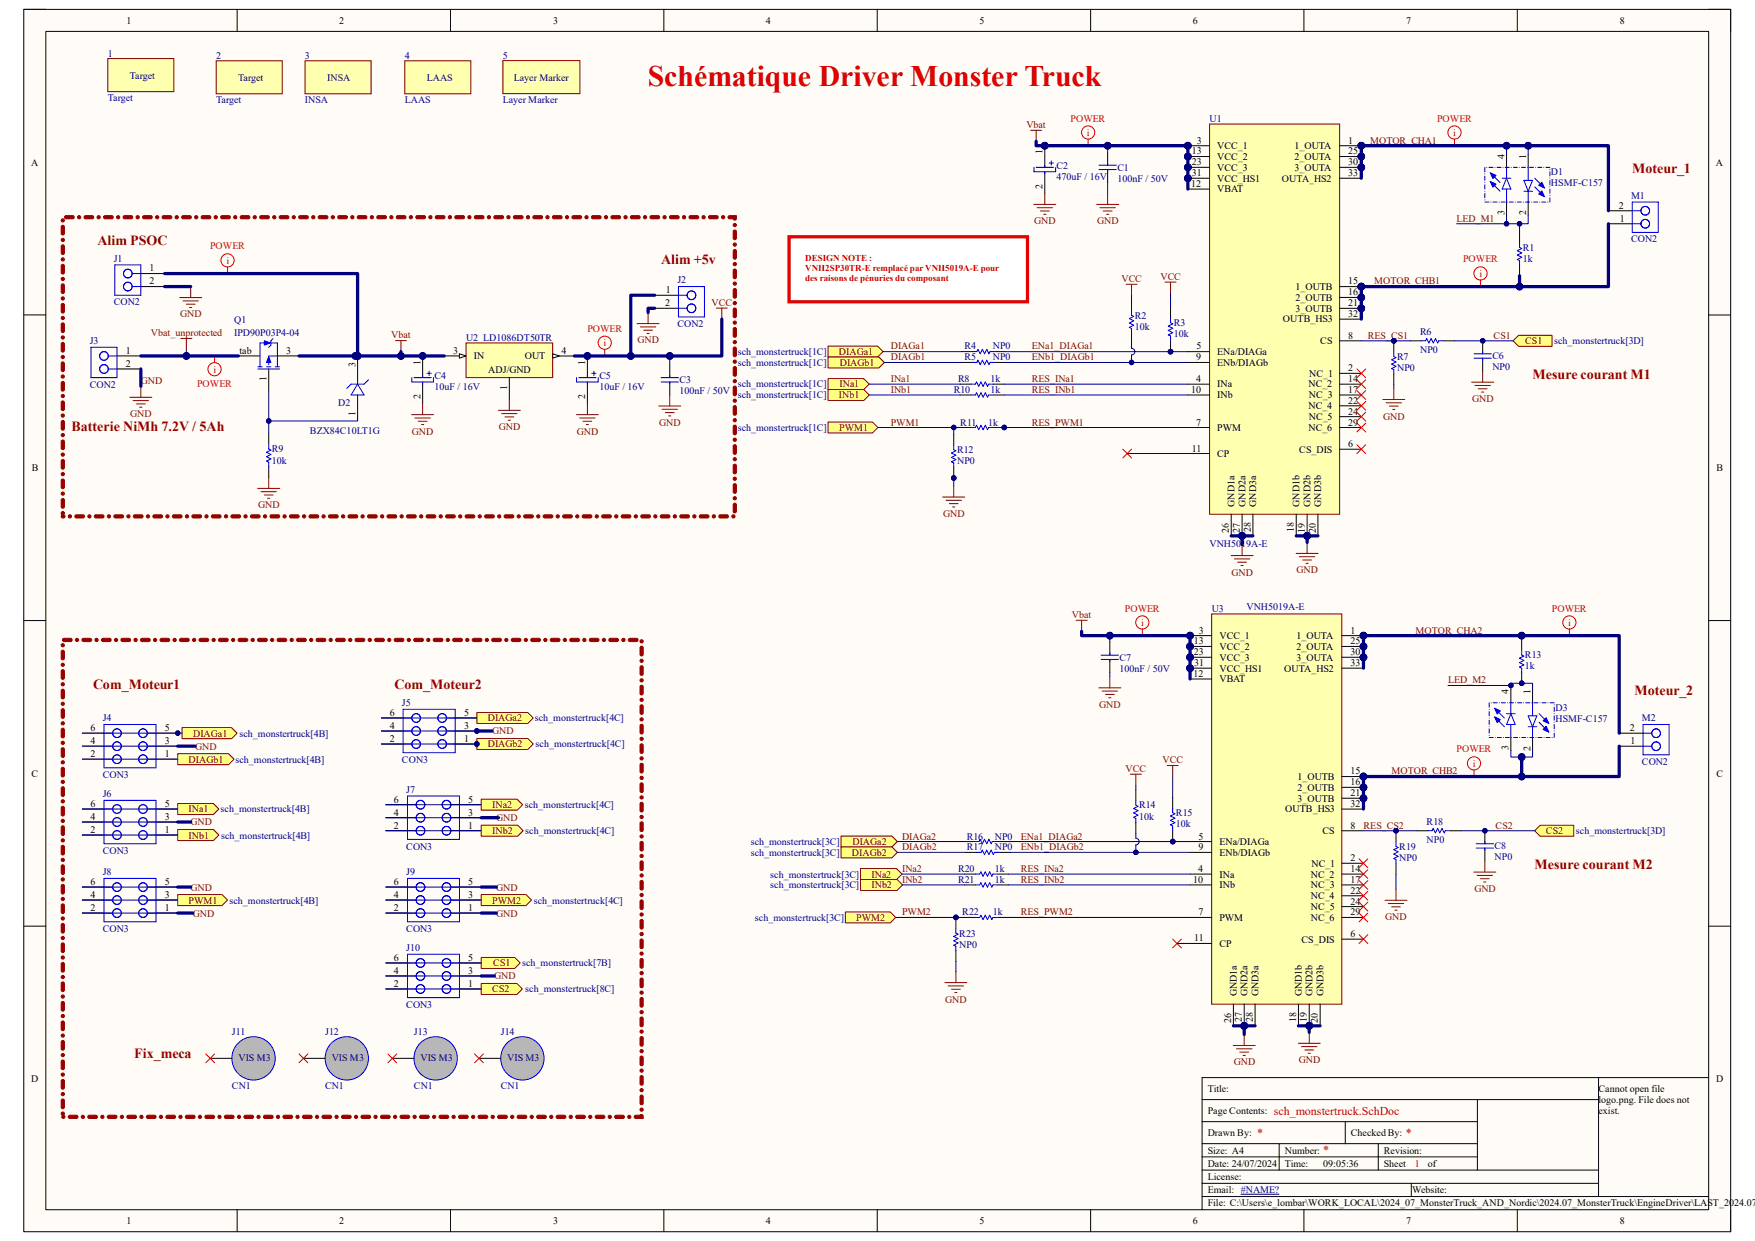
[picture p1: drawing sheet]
<svg xmlns="http://www.w3.org/2000/svg" width="297mm" height="210mm" viewBox="0 0 297 210" stroke-linecap="round" stroke-linejoin="round" font-family="sans-serif">
<defs><g id="words">
<text font-size="5" fill="#d50000" x="109.6" y="14.5">Schématique Driver Monster Truck</text>
<g font-size="2.4" fill="#980000">
<text x="276.2" y="29.3">Moteur_1</text>
<text x="16.5" y="41.4">Alim PSOC</text>
<text x="111.9" y="44.7">Alim +5v</text>
<text x="259.4" y="64.1">Mesure courant M1</text>
<text x="12.1" y="72.9">Batterie NiMh 7.2V / 5Ah</text>
<text x="15.7" y="116.6">Com_Moteur1</text>
<text x="66.8" y="116.6">Com_Moteur2</text>
<text x="276.6" y="117.7">Moteur_2</text>
<text x="259.7" y="147.1">Mesure courant M2</text>
<text x="22.7" y="179">Fix_meca</text>
</g>
<g font-size="2" fill="#d50000">
<text x="215.6" y="188.6">sch_monstertruck.SchDoc</text>
<text x="212.8" y="192.4">*</text>
<text x="223.9" y="195.4">*</text>
<text x="237.9" y="192.4">*</text>
</g>
<g font-size="1.7">
<text x="21.4" y="4">1</text>
<text x="57.4" y="4">2</text>
<text x="93.6" y="4">3</text>
<text x="129.6" y="4">4</text>
<text x="165.8" y="4">5</text>
<text x="201.8" y="4">6</text>
<text x="238" y="4">7</text>
<text x="274.1" y="4">8</text>
<text x="5.3" y="28">A</text>
<text x="176.4" y="26.1" transform="rotate(-90 176.4 26.1)">1</text>
<text x="201.7" y="26.1">13</text>
<text x="201.7" y="28">23</text>
<text x="201.7" y="29.8">31</text>
<text x="202.5" y="24.3">3</text>
<text x="206" y="25.2">VCC_1</text>
<text x="206" y="27.1">VCC_2</text>
<text x="206" y="28.9">VCC_3</text>
<text x="219.1" y="25.2">1_OUTA</text>
<text x="219.1" y="27.1">2_OUTA</text>
<text x="219.1" y="28.9">3_OUTA</text>
<text x="228.2" y="24.3">1</text>
<text x="228.2" y="26.1">25</text>
<text x="228.2" y="28">30</text>
<text x="228.2" y="29.8">33</text>
<text x="254.6" y="26.8" transform="rotate(-90 254.6 26.8)">4</text>
<text x="258.3" y="26.8" transform="rotate(-90 258.3 26.8)">1</text>
<text x="290.4" y="28">A</text>
<text x="176.4" y="32" transform="rotate(-90 176.4 32)">2</text>
<text x="201.6" y="31.6">12</text>
<text x="206" y="32.6">VBAT</text>
<text x="206" y="30.7">VCC_HS1</text>
<text x="217" y="30.7">OUTA_HS2</text>
<text x="274" y="35.3">2</text>
<text x="254.6" y="36.4" transform="rotate(-90 254.6 36.4)">3</text>
<text x="258.3" y="36.4" transform="rotate(-90 258.3 36.4)">2</text>
<text x="274.1" y="37.5">1</text>
<text x="25.3" y="45.9">1</text>
<text x="25.3" y="48.1">2</text>
<text x="112.6" y="51.8">2</text>
<text x="112.7" y="49.6">1</text>
<text x="219.2" y="49.1">1_OUTB</text>
<text x="219.2" y="50.9">2_OUTB</text>
<text x="219.2" y="52.7">3_OUTB</text>
<text x="228.2" y="48.1">15</text>
<text x="228.2" y="50">16</text>
<text x="228.2" y="51.8">21</text>
<text x="228.2" y="53.6">32</text>
<text x="21.3" y="59.9">1</text>
<text x="40.5" y="59.9">tab</text>
<text x="48.4" y="59.9">3</text>
<text x="76.7" y="59.9">3</text>
<text x="95" y="59.9">4</text>
<text x="202.5" y="59.1">5</text>
<text x="217.1" y="54.6">OUTB_HS3</text>
<text x="223.4" y="58.3">CS</text>
<text x="228.2" y="57.3">8</text>
<text x="21.3" y="62.1">2</text>
<text x="45.1" y="64.6" transform="rotate(-90 45.1 64.6)">1</text>
<text x="60.2" y="62.1" transform="rotate(-90 60.2 62.1)">3</text>
<text x="71.2" y="61.7" transform="rotate(-90 71.2 61.7)">1</text>
<text x="80.2" y="60.8">IN</text>
<text x="82.6" y="63.2">ADJ/GND</text>
<text x="88.8" y="60.8">OUT</text>
<text x="99.1" y="61.7" transform="rotate(-90 99.1 61.7)">1</text>
<text x="202.4" y="64.6">4</text>
<text x="202.4" y="61">9</text>
<text x="206" y="65.6">INa</text>
<text x="206" y="60.1">ENa/DIAGa</text>
<text x="206" y="61.9">ENb/DIAGb</text>
<text x="221.4" y="65.6">NC_2</text>
<text x="221.6" y="63.8">NC_1</text>
<text x="228.2" y="62.8">2</text>
<text x="228.2" y="64.6">14</text>
<text x="60.2" y="70.4" transform="rotate(-90 60.2 70.4)">1</text>
<text x="71.2" y="67.6" transform="rotate(-90 71.2 67.6)">2</text>
<text x="85.9" y="66" transform="rotate(-90 85.9 66)">1</text>
<text x="99.1" y="67.6" transform="rotate(-90 99.1 67.6)">2</text>
<text x="201.6" y="66.5">10</text>
<text x="206" y="67.4">INb</text>
<text x="221.4" y="69.3">NC_4</text>
<text x="221.5" y="71.1">NC_5</text>
<text x="221.5" y="67.4">NC_3</text>
<text x="228.2" y="66.5">17</text>
<text x="228.2" y="68.3">22</text>
<text x="228.2" y="70.1">24</text>
<text x="201.7" y="76.4">11</text>
<text x="202.4" y="72">7</text>
<text x="206" y="72.9">PWM</text>
<text x="206" y="77.3">CP</text>
<text x="219.9" y="76.6">CS_DIS</text>
<text x="221.4" y="72.9">NC_6</text>
<text x="228.2" y="72">29</text>
<text x="228.2" y="75.6">6</text>
<text x="5.4" y="79.8">B</text>
<text x="290.5" y="79.8">B</text>
<text x="208.9" y="85.7" transform="rotate(-90 208.9 85.7)">GND1a</text>
<text x="210.8" y="85.7" transform="rotate(-90 210.8 85.7)">GND2a</text>
<text x="212.6" y="85.7" transform="rotate(-90 212.6 85.7)">GND3a</text>
<text x="219.9" y="85.7" transform="rotate(-90 219.9 85.7)">GND1b</text>
<text x="221.8" y="85.7" transform="rotate(-90 221.8 85.7)">GND2b</text>
<text x="223.6" y="85.7" transform="rotate(-90 223.6 85.7)">GND3b</text>
<text x="208" y="90.1" transform="rotate(-90 208 90.1)">26</text>
<text x="209.8" y="90.1" transform="rotate(-90 209.8 90.1)">27</text>
<text x="211.7" y="90.1" transform="rotate(-90 211.7 90.1)">28</text>
<text x="219" y="90.1" transform="rotate(-90 219 90.1)">18</text>
<text x="220.8" y="90.1" transform="rotate(-90 220.8 90.1)">19</text>
<text x="222.7" y="90.1" transform="rotate(-90 222.7 90.1)">20</text>
<text x="202.9" y="107.2">3</text>
<text x="228.6" y="107.2">1</text>
<text x="202" y="109.1">13</text>
<text x="202" y="110.9">23</text>
<text x="202.1" y="112.7">31</text>
<text x="206.4" y="108.2">VCC_1</text>
<text x="206.4" y="110">VCC_2</text>
<text x="206.4" y="111.8">VCC_3</text>
<text x="206.4" y="113.7">VCC_HS1</text>
<text x="217.3" y="113.7">OUTA_HS2</text>
<text x="219.4" y="108.2">1_OUTA</text>
<text x="219.4" y="110">2_OUTA</text>
<text x="219.4" y="111.8">3_OUTA</text>
<text x="228.6" y="109.1">25</text>
<text x="228.6" y="110.9">30</text>
<text x="228.6" y="112.7">33</text>
<text x="202" y="114.6">12</text>
<text x="206.4" y="115.5">VBAT</text>
<text x="255.3" y="117.4" transform="rotate(-90 255.3 117.4)">4</text>
<text x="259" y="117.4" transform="rotate(-90 259 117.4)">1</text>
<text x="15.3" y="123.7">6</text>
<text x="15.3" y="125.9">4</text>
<text x="27.9" y="123.7">5</text>
<text x="27.9" y="125.9">3</text>
<text x="66" y="121.2">6</text>
<text x="66" y="125.6">2</text>
<text x="66" y="123.4">4</text>
<text x="78.5" y="125.6">1</text>
<text x="78.5" y="121.2">5</text>
<text x="78.5" y="123.4">3</text>
<text x="275.8" y="123.7">2</text>
<text x="275.9" y="125.9">1</text>
<text x="5.3" y="131.4">C</text>
<text x="15.3" y="128.1">2</text>
<text x="27.9" y="128.1">1</text>
<text x="219.6" y="132">1_OUTB</text>
<text x="228.6" y="131.1">15</text>
<text x="255.3" y="127" transform="rotate(-90 255.3 127)">3</text>
<text x="259" y="127.1" transform="rotate(-90 259 127.1)">2</text>
<text x="290.5" y="131.4">C</text>
<text x="15.3" y="136.6">6</text>
<text x="27.9" y="136.6">5</text>
<text x="66.7" y="135.8">6</text>
<text x="79.2" y="135.8">5</text>
<text x="217.5" y="137.5">OUTB_HS3</text>
<text x="219.6" y="133.8">2_OUTB</text>
<text x="219.6" y="135.7">3_OUTB</text>
<text x="228.6" y="132.9">16</text>
<text x="228.6" y="134.7">21</text>
<text x="228.6" y="136.6">32</text>
<text x="15.3" y="141">2</text>
<text x="15.3" y="138.8">4</text>
<text x="27.9" y="141">1</text>
<text x="27.9" y="138.8">3</text>
<text x="66.7" y="140.3">2</text>
<text x="66.7" y="138">4</text>
<text x="79.2" y="140.3">1</text>
<text x="79.2" y="138">3</text>
<text x="202.8" y="142.1">5</text>
<text x="202.8" y="143.9">9</text>
<text x="206.4" y="143">ENa/DIAGa</text>
<text x="223.8" y="141.2">CS</text>
<text x="228.6" y="140.3">8</text>
<text x="15.3" y="149.8">6</text>
<text x="27.9" y="149.8">5</text>
<text x="66.7" y="149.8">6</text>
<text x="79.2" y="149.8">5</text>
<text x="201.9" y="149.4">10</text>
<text x="202.8" y="147.6">4</text>
<text x="206.4" y="148.5">INa</text>
<text x="206.4" y="144.8">ENb/DIAGb</text>
<text x="221.8" y="148.5">NC_2</text>
<text x="222" y="146.7">NC_1</text>
<text x="228.6" y="145.8">2</text>
<text x="228.6" y="147.6">14</text>
<text x="228.6" y="149.4">17</text>
<text x="15.3" y="154.2">2</text>
<text x="15.3" y="152">4</text>
<text x="27.9" y="154.2">1</text>
<text x="27.9" y="152">3</text>
<text x="66.7" y="154.2">2</text>
<text x="66.7" y="152">4</text>
<text x="79.2" y="154.2">1</text>
<text x="79.2" y="152">3</text>
<text x="202.8" y="154.9">7</text>
<text x="206.4" y="155.8">PWM</text>
<text x="206.4" y="150.3">INb</text>
<text x="221.8" y="152.2">NC_4</text>
<text x="221.8" y="155.8">NC_6</text>
<text x="221.9" y="150.3">NC_3</text>
<text x="221.9" y="154">NC_5</text>
<text x="228.6" y="151.3">22</text>
<text x="228.6" y="153.1">24</text>
<text x="228.6" y="154.9">29</text>
<text x="202.1" y="159.3">11</text>
<text x="206.4" y="160.2">CP</text>
<text x="220.3" y="159.5">CS_DIS</text>
<text x="228.6" y="158.6">6</text>
<text x="66.7" y="162.6">6</text>
<text x="66.7" y="167">2</text>
<text x="66.7" y="164.8">4</text>
<text x="79.2" y="167">1</text>
<text x="79.2" y="162.6">5</text>
<text x="79.2" y="164.8">3</text>
<text x="208.4" y="173.1" transform="rotate(-90 208.4 173.1)">26</text>
<text x="209.3" y="168.6" transform="rotate(-90 209.3 168.6)">GND1a</text>
<text x="210.2" y="173" transform="rotate(-90 210.2 173)">27</text>
<text x="211.1" y="168.6" transform="rotate(-90 211.1 168.6)">GND2a</text>
<text x="212" y="173" transform="rotate(-90 212 173)">28</text>
<text x="213" y="168.6" transform="rotate(-90 213 168.6)">GND3a</text>
<text x="219.4" y="173" transform="rotate(-90 219.4 173)">18</text>
<text x="220.3" y="168.6" transform="rotate(-90 220.3 168.6)">GND1b</text>
<text x="221.2" y="173" transform="rotate(-90 221.2 173)">19</text>
<text x="222.1" y="168.6" transform="rotate(-90 222.1 168.6)">GND2b</text>
<text x="223.1" y="173.1" transform="rotate(-90 223.1 173.1)">20</text>
<text x="224" y="168.6" transform="rotate(-90 224 168.6)">GND3b</text>
<text x="5.3" y="183.2">D</text>
<text x="204.4" y="184.8">Title:</text>
<text x="270.5" y="184.8">Cannot open file</text>
<text x="290.4" y="183.2">D</text>
<text x="204.4" y="188.5">Page Contents:</text>
<text x="270.5" y="186.6">logo.png. File does not</text>
<text x="270.5" y="188.5">exist.</text>
<text x="204.4" y="195.2">Size: A4</text>
<text x="204.4" y="197.5">Date: 24/07/2024</text>
<text x="204.4" y="192.3">Drawn By:</text>
<text x="217.4" y="195.2">Number:</text>
<text x="217.4" y="197.5">Time:</text>
<text x="223.9" y="197.5">09:05:36</text>
<text x="228.6" y="192.3">Checked By:</text>
<text x="234.2" y="195.2">Revision:</text>
<text x="234.2" y="197.5">Sheet</text>
<text x="241.6" y="197.5">of</text>
<text x="204.4" y="199.7">License:</text>
<text x="204.4" y="201.9">Email: #NAME?</text>
<text x="239" y="201.9">Website:</text>
<text x="21.4" y="207.2">1</text>
<text x="57.4" y="207.2">2</text>
<text x="93.6" y="207.2">3</text>
<text x="129.6" y="207.2">4</text>
<text x="165.8" y="207.2">5</text>
<text x="201.8" y="207.2">6</text>
<text x="204.4" y="204.2">File: C:\Users\e_lombar\WORK_LOCAL\2024_07_MonsterTruck_AND_Nordic\2024.07_MonsterTruck\EngineDriver\LAST_2024.07.1</text>
<text x="238" y="207.2">7</text>
<text x="274.1" y="207.2">8</text>
</g>
<g font-size="1.7" fill="#000080">
<text x="18.2" y="9.6">1</text>
<text x="36.6" y="9.9">2</text>
<text x="51.6" y="9.9">3</text>
<text x="68.5" y="9.9">4</text>
<text x="85.1" y="9.9">5</text>
<text x="18.2" y="17">Target</text>
<text x="22" y="13.3">Target</text>
<text x="36.6" y="17.4">Target</text>
<text x="40.3" y="13.7">Target</text>
<text x="51.6" y="17.4">INSA</text>
<text x="55.4" y="13.7">INSA</text>
<text x="68.5" y="17.4">LAAS</text>
<text x="72.2" y="13.7">LAAS</text>
<text x="85.1" y="17.4">Layer Marker</text>
<text x="87" y="13.6">Layer Marker</text>
<text x="204.7" y="20.6">U1</text>
<text x="178.8" y="28.5">C2</text>
<text x="189.1" y="28.9">C1</text>
<text x="262.5" y="29.6">D1</text>
<text x="178.8" y="30.4">470uF / 16V</text>
<text x="189.1" y="30.8">100nF / 50V</text>
<text x="262.5" y="31.5">HSMF-C157</text>
<text x="276.1" y="33.7">M1</text>
<text x="276.1" y="41">CON2</text>
<text x="19.3" y="44.3">J1</text>
<text x="114.6" y="48">J2</text>
<text x="257.7" y="42.5">R1</text>
<text x="257.7" y="44.3">1k</text>
<text x="19.3" y="51.6">CON2</text>
<text x="192.1" y="53.9">R2</text>
<text x="15.2" y="58.3">J3</text>
<text x="39.6" y="54.7">Q1</text>
<text x="39.6" y="56.9">IPD90P03P4-04</text>
<text x="78.9" y="57.7">U2 LD1086DT50TR</text>
<text x="114.6" y="55.3">CON2</text>
<text x="163.2" y="59.1">R4</text>
<text x="168" y="59.1">NP0</text>
<text x="192.1" y="55.8">10k</text>
<text x="198.7" y="55.2">R3</text>
<text x="198.7" y="57.1">10k</text>
<text x="240.3" y="56.8">R6</text>
<text x="240.3" y="59.7">NP0</text>
<text x="263" y="58.3">sch_monstertruck[3D]</text>
<text x="15.2" y="65.6">CON2</text>
<text x="73.5" y="64.1">C4</text>
<text x="73.5" y="66">10uF / 16V</text>
<text x="101.4" y="64.1">C5</text>
<text x="101.4" y="66">10uF / 16V</text>
<text x="115" y="64.9">C3</text>
<text x="124.8" y="60.1">sch_monstertruck[1C]</text>
<text x="124.8" y="61.9">sch_monstertruck[1C]</text>
<text x="124.8" y="65.6">sch_monstertruck[1C]</text>
<text x="162.1" y="64.6">R8</text>
<text x="163.2" y="61">R5</text>
<text x="167.6" y="64.6">1k</text>
<text x="168" y="61">NP0</text>
<text x="236.4" y="60.9">R7</text>
<text x="236.4" y="62.8">NP0</text>
<text x="252.6" y="60.8">C6</text>
<text x="252.6" y="62.7">NP0</text>
<text x="57.2" y="68.7">D2</text>
<text x="115" y="66.7">100nF / 50V</text>
<text x="124.8" y="67.4">sch_monstertruck[1C]</text>
<text x="161.4" y="66.5">R10</text>
<text x="167.6" y="66.5">1k</text>
<text x="46" y="76.5">R9</text>
<text x="52.5" y="73.4">BZX84C10LT1G</text>
<text x="124.8" y="72.9">sch_monstertruck[1C]</text>
<text x="162" y="76.7">R12</text>
<text x="162.5" y="72">R11</text>
<text x="167.3" y="72">1k</text>
<text x="46" y="78.4">10k</text>
<text x="162" y="78.5">NP0</text>
<text x="204.7" y="92.6">VNH5019A-E</text>
<text x="205.1" y="103.5">U3</text>
<text x="210.9" y="103.2">VNH5019A-E</text>
<text x="189.5" y="111.8">C7</text>
<text x="189.5" y="113.7">100nF / 50V</text>
<text x="258.1" y="111.4">R13</text>
<text x="258.1" y="113.3">1k</text>
<text x="68" y="119.5">J5</text>
<text x="17.4" y="122">J4</text>
<text x="40.5" y="124.7">sch_monstertruck[4B]</text>
<text x="90.5" y="122.1">sch_monstertruck[4C]</text>
<text x="263.2" y="120.3">D3</text>
<text x="263.2" y="122.1">HSMF-C157</text>
<text x="277.9" y="122">M2</text>
<text x="17.4" y="131.7">CON3</text>
<text x="39.8" y="129.1">sch_monstertruck[4B]</text>
<text x="68" y="129.1">CON3</text>
<text x="90.6" y="126.5">sch_monstertruck[4C]</text>
<text x="277.9" y="129.5">CON2</text>
<text x="17.4" y="134.9">J6</text>
<text x="37.3" y="137.5">sch_monstertruck[4B]</text>
<text x="68.7" y="134.2">J7</text>
<text x="88.8" y="136.8">sch_monstertruck[4C]</text>
<text x="192.8" y="136.8">R14</text>
<text x="37.4" y="141.9">sch_monstertruck[4B]</text>
<text x="68.7" y="143.8">CON3</text>
<text x="88.9" y="141.2">sch_monstertruck[4C]</text>
<text x="127" y="143">sch_monstertruck[3C]</text>
<text x="163.6" y="142.1">R16</text>
<text x="163.6" y="143.9">R17</text>
<text x="168.4" y="142.1">NP0</text>
<text x="168.4" y="143.9">NP0</text>
<text x="192.8" y="138.7">10k</text>
<text x="199" y="138.1">R15</text>
<text x="199" y="140">10k</text>
<text x="236.8" y="143.8">R19</text>
<text x="241.4" y="139.7">R18</text>
<text x="241.4" y="142.7">NP0</text>
<text x="252.9" y="143.7">C8</text>
<text x="266.7" y="141.2">sch_monstertruck[3D]</text>
<text x="17.4" y="148.1">J8</text>
<text x="17.4" y="144.5">CON3</text>
<text x="68.7" y="148.1">J9</text>
<text x="127" y="144.8">sch_monstertruck[3C]</text>
<text x="130.3" y="148.5">sch_monstertruck[3C]</text>
<text x="162.1" y="147.6">R20</text>
<text x="162.1" y="149.4">R21</text>
<text x="168.4" y="147.6">1k</text>
<text x="168.4" y="149.4">1k</text>
<text x="236.8" y="145.7">NP0</text>
<text x="252.9" y="145.6">NP0</text>
<text x="38.8" y="152.9">sch_monstertruck[4B]</text>
<text x="90.3" y="152.9">sch_monstertruck[4C]</text>
<text x="127.8" y="155.8">sch_monstertruck[3C]</text>
<text x="130.3" y="150.3">sch_monstertruck[3C]</text>
<text x="162.9" y="154.9">R22</text>
<text x="168" y="154.9">1k</text>
<text x="17.4" y="157.7">CON3</text>
<text x="68.7" y="161">J10</text>
<text x="68.7" y="157.7">CON3</text>
<text x="162.3" y="158.5">R23</text>
<text x="162.3" y="160.4">NP0</text>
<text x="88.3" y="163.5">sch_monstertruck[7B]</text>
<text x="88.9" y="167.9">sch_monstertruck[8C]</text>
<text x="68.7" y="170.5">CON3</text>
<text x="39.2" y="175.1">J11</text>
<text x="40.3" y="179.5">VIS M3</text>
<text x="55" y="175.1">J12</text>
<text x="56.1" y="179.5">VIS M3</text>
<text x="70.1" y="175.1">J13</text>
<text x="71.2" y="179.5">VIS M3</text>
<text x="84.8" y="175.1">J14</text>
<text x="85.9" y="179.5">VIS M3</text>
<text x="39.2" y="184.3">CN1</text>
<text x="55" y="184.3">CN1</text>
<text x="70.1" y="184.3">CN1</text>
<text x="84.8" y="184.3">CN1</text>
</g>
<g font-size="1.7" fill="#800000">
<text x="173.7" y="21.7">Vbat</text>
<text x="231.9" y="24.3">MOTOR_CHA1</text>
<text x="175" y="38">GND</text>
<text x="185.7" y="38">GND</text>
<text x="246.5" y="37.5">LED_M1</text>
<text x="189.8" y="47.8">VCC</text>
<text x="196.4" y="47.4">VCC</text>
<text x="30.5" y="53.7">GND</text>
<text x="120.4" y="51.8">VCC</text>
<text x="232.6" y="48.1">MOTOR_CHB1</text>
<text x="25.5" y="56.9">Vbat_unprotected</text>
<text x="66.2" y="57.3">Vbat</text>
<text x="107.9" y="58.1">GND</text>
<text x="150.7" y="59.1">DIAGa1</text>
<text x="174.6" y="59.1">ENa1_DIAGa1</text>
<text x="231.5" y="57.3">RES_CS1</text>
<text x="252.8" y="57.3">CS1</text>
<text x="258.1" y="58.3">CS1</text>
<text x="23.8" y="65">GND</text>
<text x="142" y="60.1">DIAGa1</text>
<text x="142.1" y="65.6">INa1</text>
<text x="142.1" y="61.9">DIAGb1</text>
<text x="150.7" y="61">DIAGb1</text>
<text x="150.7" y="64.6">INa1</text>
<text x="174.6" y="61">ENb1_DIAGb1</text>
<text x="174.6" y="64.6">RES_INa1</text>
<text x="22.1" y="70.6">GND</text>
<text x="142" y="67.4">INb1</text>
<text x="150.7" y="66.5">INb1</text>
<text x="174.6" y="66.5">RES_INb1</text>
<text x="234.1" y="71">GND</text>
<text x="249.1" y="68">GND</text>
<text x="69.7" y="73.5">GND</text>
<text x="84.4" y="72.8">GND</text>
<text x="97.6" y="73.5">GND</text>
<text x="111.5" y="72.1">GND</text>
<text x="142" y="72.9">PWM1</text>
<text x="150.7" y="72">PWM1</text>
<text x="174.6" y="72">RES_PWM1</text>
<text x="43.7" y="86">GND</text>
<text x="159.6" y="87.5">GND</text>
<text x="208.4" y="97.4">GND</text>
<text x="219.4" y="97">GND</text>
<text x="181.4" y="104.6">Vbat</text>
<text x="239.6" y="107.2">MOTOR_CHA2</text>
<text x="186" y="119.8">GND</text>
<text x="245.1" y="115.7">LED_M2</text>
<text x="32.7" y="124.7">DIAGa1</text>
<text x="82.5" y="122.1">DIAGa2</text>
<text x="83.3" y="124.3">GND</text>
<text x="31.9" y="129.1">DIAGb1</text>
<text x="33" y="126.9">GND</text>
<text x="82.5" y="126.5">DIAGb2</text>
<text x="190.5" y="130.7">VCC</text>
<text x="196.8" y="129.2">VCC</text>
<text x="235.5" y="131.1">MOTOR_CHB2</text>
<text x="31.9" y="137.5">INa1</text>
<text x="83.3" y="136.8">INa2</text>
<text x="31.9" y="141.9">INb1</text>
<text x="32.3" y="139.7">GND</text>
<text x="83.3" y="141.2">INb2</text>
<text x="84" y="139">GND</text>
<text x="144.3" y="143">DIAGa2</text>
<text x="152.7" y="142.1">DIAGa2</text>
<text x="152.7" y="143.9">DIAGb2</text>
<text x="172.8" y="142.1">ENa1_DIAGa2</text>
<text x="172.8" y="143.9">ENb1_DIAGb2</text>
<text x="230.8" y="140.3">RES_CS2</text>
<text x="253.1" y="140.3">CS2</text>
<text x="261.6" y="141.2">CS2</text>
<text x="144.2" y="144.8">DIAGb2</text>
<text x="147.5" y="148.5">INa2</text>
<text x="152.7" y="147.6">INa2</text>
<text x="152.7" y="149.4">INb2</text>
<text x="172.8" y="147.6">RES_INa2</text>
<text x="172.8" y="149.4">RES_INb2</text>
<text x="31.9" y="152.9">PWM1</text>
<text x="32.3" y="150.7">GND</text>
<text x="32.6" y="155.1">GND</text>
<text x="83.3" y="152.9">PWM2</text>
<text x="84" y="155.1">GND</text>
<text x="84" y="150.7">GND</text>
<text x="144.9" y="155.8">PWM2</text>
<text x="147.5" y="150.3">INb2</text>
<text x="152.7" y="154.9">PWM2</text>
<text x="172.8" y="154.9">RES_PWM2</text>
<text x="234.4" y="155.7">GND</text>
<text x="249.5" y="151">GND</text>
<text x="83.3" y="167.9">CS2</text>
<text x="83.5" y="163.5">CS1</text>
<text x="83.7" y="165.7">GND</text>
<text x="160" y="169.7">GND</text>
<text x="219.8" y="180">GND</text>
<text x="208.8" y="180.3">GND</text>
</g>
<g font-size="1.7" fill="#f00">
<text x="181.2" y="20.6">POWER</text>
<text x="183.9" y="23">i</text>
<text x="243.2" y="20.6">POWER</text>
<text x="246" y="23">i</text>
<text x="35.6" y="42.2">POWER</text>
<text x="38.3" y="44.7">i</text>
<text x="247.6" y="44.4">POWER</text>
<text x="250.4" y="46.9">i</text>
<text x="99.4" y="56.2">POWER</text>
<text x="102.1" y="58.6">i</text>
<text x="33.4" y="65.5">POWER</text>
<text x="36.1" y="63.1">i</text>
<text x="190.4" y="103.5">POWER</text>
<text x="193.1" y="105.9">i</text>
<text x="262.6" y="103.5">POWER</text>
<text x="265.4" y="105.9">i</text>
<text x="246.5" y="127.3">POWER</text>
<text x="249.3" y="129.8">i</text>
</g>
<text font-size="1.7" fill="#d50000" x="239.4" y="197.5">1</text>
<g font-size="1.5" fill="#f00">
<text x="136.3" y="44.2">DESIGN NOTE :</text>
<text x="136.3" y="45.8">VNH2SP30TR-E remplacé par VNH5019A-E pour</text>
<text x="136.3" y="47.5">des raisons de pénuries du composant</text>
</g>
</g></defs>
<path d="M4 1.6h288.9v206.8h-288.9z" fill-rule="evenodd" fill="#fffcf8"/>
<path d="M4 1.6h288.9v206.8h-288.9z" fill="none" stroke="#000" stroke-width=".17"/>
<path d="M7.8 5.3h281.4v199.4h-281.4z" fill-rule="evenodd" fill="#fffcf8"/>
<g fill="none" stroke="#000" stroke-width=".17">
<path d="M4 1.6h3.7M7.8 5.3h281.4v199.4h-281.4zM40.1 1.6v3.7M76.2 1.6v3.7M112.3 1.6v3.7M148.5 1.6v3.7M184.6 1.6v3.7M220.7 1.6v3.7M256.8 1.6v3.7M289.2 1.6h3.7v3.7M4 53.3h3.7M289.2 53.3h3.7"/>
<path d="M4 105h3.8M289.2 105h3.7M4 156.7h3.8M289.2 156.7h3.7M203.4 193.5h46.6M203.4 198h67.1M203.4 195.8h46.6M203.4 189.8h46.6M203.4 186.1h67.1M216.5 193.5v4.5M227.7 189.8v3.7M233.3 193.5v4.5"/>
<path d="M250 186.1v11.9M270.5 182.4v20.1M289.2 182.4h-85.8v22.3M40.1 204.7v3.7M76.2 204.7v3.7M112.4 204.7v3.7M148.5 204.7v3.7M184.6 204.7v3.7M203.4 200.3h67.1M203.4 202.5h85.8M220.7 204.7v3.7M238.8 200.3v2.2"/>
<path d="M256.8 204.7v3.7M292.9 204.7v3.7"/>
</g>
<path d="M210 202.1h6.5" fill="none" stroke="#000080" stroke-width=".17"/>
<circle cx="73.7" cy="179.1" r="3.7" fill="#b7b7b7"/>
<circle cx="73.7" cy="179.1" r="3.7" fill="none" stroke="#00f" stroke-width=".17"/>
<path d="M66.4 179.1h3.7" fill="none" stroke="#000" stroke-width=".17"/>
<circle cx="58.7" cy="179.1" r="3.7" fill="#b7b7b7"/>
<g fill="none" stroke="#00f" stroke-width=".17">
<path d="M15.4 58.8h4.4v5.1h-4.4zM19.4 44.8h4.4v5.2h-4.4zM22.4 46.3h1.4M22.4 48.5h1.4M114.8 48.5h4.4v5.1h-4.4zM114.8 50h1.5M114.8 52.2h1.5M18.3 60.2h1.5M18.3 62.4h1.5"/>
<circle cx="21.6" cy="46.3" r=".73"/>
<circle cx="21.6" cy="48.5" r=".73"/>
<circle cx="117" cy="50" r=".73"/>
<circle cx="117" cy="52.2" r=".73"/>
<circle cx="17.6" cy="60.2" r=".73"/>
<circle cx="17.6" cy="62.4" r=".73"/>
<circle cx="58.7" cy="179.1" r="3.7"/>
</g>
<path d="M23.8 46.3h4.1M23.8 48.5h4.1M110.8 50h4M110.8 52.2h4M19.8 60.2h4M19.8 62.4h4M51.4 179.1h3.6" fill="none" stroke="#000" stroke-width=".17"/>
<path d="M78.9 58h14.6v5.9h-14.6z" fill-rule="evenodd" fill="#ffffb0"/>
<path d="M78.9 58h14.6v5.9h-14.6z" fill="none" stroke="#800000" stroke-width=".17"/>
<path d="M75.2 60.2h3.7" fill="none" stroke="#000" stroke-width=".17"/>
<path d="M77.7 59.9l1.2 .3-1.2 .4z" fill="#f8fcff"/>
<path d="M77.7 59.9l1.2 .3-1.2 .4zM86.2 63.9v3.7M93.5 60.2h3.7" fill="none" stroke="#000" stroke-width=".17"/>
<path d="M93.5 59.9l1.2 .3-1.2 .4z" fill="#f8fcff"/>
<path d="M93.5 59.9l1.2 .3-1.2 .4zM40.3 60.2h3.7M45.5 62.4v3.7M46.9 60.2h3.7" fill="none" stroke="#000" stroke-width=".17"/>
<path d="M45.5 58h-1.5v4.1M45.8 58h1.1v4.1M43.6 62.4h3.7M43.6 62.1h.8M45.1 62.1h.7M46.6 62.1h.7" fill="none" stroke="#00f" stroke-width=".17"/>
<path d="M44.7 57.7l1.1 .3-1.1 .4z" fill="#00f"/>
<path d="M44.7 57.7l1.1 .3-1.1 .4zM46.2 57.3l-.4 .4v.7l-.3 .4M45.5 60.6v1.1" fill="none" stroke="#00f" stroke-width=".17"/>
<path d="M45.5 60.3l.3 1.1h-.7z" fill="#00f"/>
<path d="M45.5 60.3l.3 1.1h-.7zM45.5 60.2h1.4M45.5 75.2v.8l.3 .2-.7 .3 .7 .4-.7 .4 .7 .4-.7 .3 .4 .2v.8M60.5 65l1.1 1.8h-2.2zM60.5 63.5v1.5M60.5 66.8v1.5M62.4 64.3l-.8 .7h-2.2l-.7 .7" fill="none" stroke="#00f" stroke-width=".17"/>
<path d="M45.5 73.3v1.9M45.5 78.9v1.9M60.5 61.3v2.2M60.5 68.3v2.2" fill="none" stroke="#000" stroke-width=".17"/>
<circle cx="71.5" cy="60.2" r=".56" fill="#000080"/>
<circle cx="71.5" cy="60.2" r=".56" fill="none" stroke="#000080" stroke-width=".17"/>
<path d="M71.5 60.2v3.7" fill="none" stroke="#000" stroke-width=".17"/>
<circle cx="71.5" cy="60.2" r=".56" fill="#000080"/>
<circle cx="71.5" cy="60.2" r=".56" fill="none" stroke="#000080" stroke-width=".17"/>
<path d="M71.5 64.6v3.7" fill="none" stroke="#000" stroke-width=".17"/>
<path d="M69.7 63.9v.7h3.7v-.7M70.1 63.9h2.9M71.5 63.5v.4M71.5 64.6v.4M72.3 63.2h.7M72.6 62.8v.7" fill="none" stroke="#00f" stroke-width=".17"/>
<circle cx="99.4" cy="60.2" r=".56" fill="#000080"/>
<circle cx="99.4" cy="60.2" r=".56" fill="none" stroke="#000080" stroke-width=".17"/>
<path d="M99.4 60.2v3.7" fill="none" stroke="#000" stroke-width=".17"/>
<circle cx="99.4" cy="60.2" r=".56" fill="#000080"/>
<circle cx="99.4" cy="60.2" r=".56" fill="none" stroke="#000080" stroke-width=".17"/>
<path d="M99.4 64.6v3.7M113.3 61.7v2.2M113.3 64.6v2.2" fill="none" stroke="#000" stroke-width=".17"/>
<path d="M97.6 63.9v.7h3.6v-.7M97.9 63.9h3M99.4 63.5v.4M99.4 64.6v.4M100.1 63.2h.8M100.5 62.8v.7M111.9 64.6h2.9M111.9 63.9h2.9M113.3 63.5v.4M113.3 64.6v.4" fill="none" stroke="#00f" stroke-width=".17"/>
<g fill="none" stroke="#800000" stroke-width=".17">
<path d="M30.4 50.4h3.7M31 50.9h2.6M31.5 51.5h1.5M32.1 52h.4M32.3 48.5v1.9M66.9 57.6h1.9M67.9 57.6v1.9M107.8 54.8h3.7M108.4 55.3h2.6M108.9 55.9h1.5M109.5 56.4h.4M109.7 52.9v1.9"/>
<path d="M121.2 52.1h1.9M122.2 52.1v1.9M22 67.2h3.7M22.5 67.8h2.6M23.1 68.4h1.5M23.6 68.9h.4M23.8 65.4v1.8M69.7 70.2h3.7M70.2 70.7h2.6M70.8 71.3h1.5M71.3 71.9h.4M71.5 68.3v1.9"/>
<path d="M84.3 69.4h3.8M84.9 70h2.6M85.5 70.6h1.4M86 71.1h.4M86.2 67.6v1.8M97.5 70.2h3.8M98.1 70.7h2.6M98.7 71.3h1.5M99.2 71.9h.4M99.4 68.3v1.9M111.5 68.7h3.7M112 69.3h2.7"/>
<path d="M112.6 69.8h1.5M113.2 70.4h.3M113.3 66.8v1.9M43.6 82.6h3.7M44.2 83.2h2.6M44.7 83.8h1.5M45.3 84.3h.4M45.5 80.8v1.8"/>
</g>
<circle cx="230.4" cy="24.7" r=".56" fill="#000080"/>
<circle cx="230.4" cy="24.7" r=".56" fill="none" stroke="#000080" stroke-width=".17"/>
<circle cx="201" cy="24.7" r=".56" fill="#000080"/>
<circle cx="201" cy="24.7" r=".56" fill="none" stroke="#000080" stroke-width=".17"/>
<circle cx="201" cy="26.5" r=".56" fill="#000080"/>
<circle cx="201" cy="26.5" r=".56" fill="none" stroke="#000080" stroke-width=".17"/>
<circle cx="230.4" cy="48.5" r=".56" fill="#000080"/>
<circle cx="230.4" cy="48.5" r=".56" fill="none" stroke="#000080" stroke-width=".17"/>
<circle cx="230.4" cy="50.3" r=".56" fill="#000080"/>
<circle cx="230.4" cy="50.3" r=".56" fill="none" stroke="#000080" stroke-width=".17"/>
<circle cx="221.2" cy="90.7" r=".56" fill="#000080"/>
<circle cx="221.2" cy="90.7" r=".56" fill="none" stroke="#000080" stroke-width=".17"/>
<circle cx="230.4" cy="52.2" r=".56" fill="#000080"/>
<circle cx="230.4" cy="52.2" r=".56" fill="none" stroke="#000080" stroke-width=".17"/>
<circle cx="201" cy="28.3" r=".56" fill="#000080"/>
<circle cx="201" cy="28.3" r=".56" fill="none" stroke="#000080" stroke-width=".17"/>
<circle cx="230.4" cy="26.5" r=".56" fill="#000080"/>
<circle cx="230.4" cy="26.5" r=".56" fill="none" stroke="#000080" stroke-width=".17"/>
<circle cx="210.2" cy="90.7" r=".56" fill="#000080"/>
<circle cx="210.2" cy="90.7" r=".56" fill="none" stroke="#000080" stroke-width=".17"/>
<circle cx="230.4" cy="28.3" r=".56" fill="#000080"/>
<circle cx="230.4" cy="28.3" r=".56" fill="none" stroke="#000080" stroke-width=".17"/>
<circle cx="201" cy="30.2" r=".56" fill="#000080"/>
<circle cx="201" cy="30.2" r=".56" fill="none" stroke="#000080" stroke-width=".17"/>
<path d="M204.7 21h22v66h-22z" fill-rule="evenodd" fill="#ffffb0"/>
<path d="M204.7 21h22v66h-22z" fill="none" stroke="#800000" stroke-width=".17"/>
<path d="M226.7 24.7h3.7" fill="none" stroke="#000" stroke-width=".17"/>
<circle cx="230.4" cy="24.7" r=".56" fill="#000080"/>
<circle cx="230.4" cy="24.7" r=".56" fill="none" stroke="#000080" stroke-width=".17"/>
<path d="M201 24.7h3.7M226.7 63.2h3.7" fill="none" stroke="#000" stroke-width=".17"/>
<circle cx="201" cy="24.7" r=".56" fill="#000080"/>
<circle cx="201" cy="24.7" r=".56" fill="none" stroke="#000080" stroke-width=".17"/>
<path d="M201 32h3.7M201 26.5h3.7M201 59.5h3.7M226.7 57.7h3.7M201 65h3.7M201 72.3h3.7M201 61.3h3.7M201 66.8h3.7" fill="none" stroke="#000" stroke-width=".17"/>
<circle cx="201" cy="26.5" r=".56" fill="#000080"/>
<circle cx="201" cy="26.5" r=".56" fill="none" stroke="#000080" stroke-width=".17"/>
<path d="M226.7 48.5h3.7M226.7 65h3.7" fill="none" stroke="#000" stroke-width=".17"/>
<circle cx="230.4" cy="48.5" r=".56" fill="#000080"/>
<circle cx="230.4" cy="48.5" r=".56" fill="none" stroke="#000080" stroke-width=".17"/>
<path d="M226.7 50.3h3.7" fill="none" stroke="#000" stroke-width=".17"/>
<circle cx="230.4" cy="50.3" r=".56" fill="#000080"/>
<circle cx="230.4" cy="50.3" r=".56" fill="none" stroke="#000080" stroke-width=".17"/>
<path d="M226.7 66.8h3.7M219.4 87v3.7M221.2 87v3.7" fill="none" stroke="#000" stroke-width=".17"/>
<circle cx="221.2" cy="90.7" r=".56" fill="#000080"/>
<circle cx="221.2" cy="90.7" r=".56" fill="none" stroke="#000080" stroke-width=".17"/>
<path d="M226.7 52.2h3.7M223 87v3.7" fill="none" stroke="#000" stroke-width=".17"/>
<circle cx="230.4" cy="52.2" r=".56" fill="#000080"/>
<circle cx="230.4" cy="52.2" r=".56" fill="none" stroke="#000080" stroke-width=".17"/>
<path d="M201 28.3h3.7M226.7 68.7h3.7" fill="none" stroke="#000" stroke-width=".17"/>
<circle cx="201" cy="28.3" r=".56" fill="#000080"/>
<circle cx="201" cy="28.3" r=".56" fill="none" stroke="#000080" stroke-width=".17"/>
<path d="M226.7 26.5h3.7M226.7 70.5h3.7" fill="none" stroke="#000" stroke-width=".17"/>
<circle cx="230.4" cy="26.5" r=".56" fill="#000080"/>
<circle cx="230.4" cy="26.5" r=".56" fill="none" stroke="#000080" stroke-width=".17"/>
<path d="M208.4 87v3.7M210.2 87v3.7" fill="none" stroke="#000" stroke-width=".17"/>
<circle cx="210.2" cy="90.7" r=".56" fill="#000080"/>
<circle cx="210.2" cy="90.7" r=".56" fill="none" stroke="#000080" stroke-width=".17"/>
<path d="M226.7 28.3h3.7M226.7 72.3h3.7M212 87v3.7" fill="none" stroke="#000" stroke-width=".17"/>
<circle cx="230.4" cy="28.3" r=".56" fill="#000080"/>
<circle cx="230.4" cy="28.3" r=".56" fill="none" stroke="#000080" stroke-width=".17"/>
<path d="M201 30.2h3.7" fill="none" stroke="#000" stroke-width=".17"/>
<circle cx="201" cy="30.2" r=".56" fill="#000080"/>
<circle cx="201" cy="30.2" r=".56" fill="none" stroke="#000080" stroke-width=".17"/>
<path d="M187.5 25.8v2.2M187.5 28.7v2.2M226.7 30.2h3.7M226.7 54h3.7M201 76.8h3.7M226.7 76h3.7" fill="none" stroke="#000" stroke-width=".17"/>
<path d="M186 28h2.9M186 28.7h2.9M187.5 27.6v.4M187.5 28.7v.4" fill="none" stroke="#00f" stroke-width=".17"/>
<circle cx="250.9" cy="57.7" r=".37" fill="#000080"/>
<circle cx="250.9" cy="57.7" r=".37" fill="none" stroke="#000080" stroke-width=".17"/>
<path d="M250.9 57.7v2.2M250.9 60.6v2.2" fill="none" stroke="#000" stroke-width=".17"/>
<circle cx="250.9" cy="57.7" r=".37" fill="#000080"/>
<circle cx="250.9" cy="57.7" r=".37" fill="none" stroke="#000080" stroke-width=".17"/>
<path d="M257.9 32.4h1.5M257.9 30.5h1.5l-.8 1.9zM258.6 28.3v2.2M258.6 32.4v1.8M259.7 30.2l1.5 1.4M240.5 57.7h.8l.1-.4 .4 .7 .4-.7 .4 .7 .3-.7 .4 .7 .2-.3h.7M249.5 59.9h2.9M250.9 59.5v.4M249.5 60.6h2.9M250.9 60.6v.4" fill="none" stroke="#00f" stroke-width=".17"/>
<path d="M258.6 26.1v2.2M258.6 34.2v2.2M238.7 57.7h1.9M244.3 57.7h1.9" fill="none" stroke="#000" stroke-width=".17"/>
<path d="M260.4 31.4l.5-.6 .5 1z" fill="#00f"/>
<path d="M259.7 31.6l1.5 1.5M260.4 31.4l.5-.6 .5 1z" fill="none" stroke="#00f" stroke-width=".17"/>
<path d="M260.4 32.8l.5-.5 .5 1z" fill="#00f"/>
<path d="M252.4 30.9l1.5 1.5M254.2 30.2h1.5M255 30.2l.7 1.8h-1.5zM255 28.3v1.9M255 32v2.2M260.4 32.8l.5-.5 .5 1z" fill="none" stroke="#00f" stroke-width=".17"/>
<path d="M255 26.1v2.2M255 34.2v2.2" fill="none" stroke="#000" stroke-width=".17"/>
<path d="M252.2 30.7l1 .5-.5 .5z" fill="#00f"/>
<path d="M252.2 30.7l1 .5-.5 .5zM252.4 29.4l1.5 1.5" fill="none" stroke="#00f" stroke-width=".17"/>
<path d="M252.2 29.2l1 .5-.5 .5z" fill="#00f"/>
<g fill="none" stroke="#00f" stroke-width=".17">
<path d="M251.3 28.3v.8M251.3 29.4h.1M251.3 29.8v.7M251.3 30.9h.1M251.3 31.3v.7M251.3 32.4h.1M251.3 32.7v.8M251.3 33.8h.1M251.3 34.2h.7M251.6 28.3h.1M252 28.3h.7M252.2 29.2l1 .5-.5 .5z"/>
<path d="M252.3 34.2h.1M252.7 34.2h.7M253 28.3h.1M253.4 28.3h.6M253.7 34.2h.1M254 34.2h.7M254.4 28.3h.1M254.7 28.3h.7M255.1 34.2h.1M255.4 34.2h.7M255.7 28.3h.1M256.1 28.3h.7"/>
<path d="M256.4 34.2h.1M256.8 34.2h.7M257.1 28.3h.1M257.5 28.3h.7M257.8 34.2h.1M258.2 34.2h.7M258.5 28.3h.1M258.9 28.3h.6M259.2 34.2h.1M259.5 34.2h.7M259.9 28.3h.1M260.2 28.3h.7"/>
<path d="M260.6 34.2h.1M260.9 34.2h.7M261.2 28.3h.1M261.6 28.3h.7M261.9 34.2h.1M262.3 28.7h.1M262.3 29.1v.7M262.3 30.1v.1M262.3 30.5v.8M262.3 31.6h.1M262.3 32v.7M262.3 33.1h.1"/>
<path d="M262.3 33.5v.7"/>
</g>
<circle cx="42.9" cy="179.1" r="3.7" fill="#b7b7b7"/>
<circle cx="42.9" cy="179.1" r="3.7" fill="none" stroke="#00f" stroke-width=".17"/>
<path d="M35.6 179.1h3.6" fill="none" stroke="#000" stroke-width=".17"/>
<circle cx="88.4" cy="179.1" r="3.7" fill="#b7b7b7"/>
<g fill="none" stroke="#00f" stroke-width=".17">
<path d="M17.6 124.1h1.5M17.6 126.3h1.5M17.6 128.5h1.5M17.6 122.6h8.8v7.3h-8.8zM17.6 135.4h8.8v7.4h-8.8zM17.6 136.9h1.5M17.6 139.1h1.5M24.9 124.1h1.5M24.9 126.3h1.5M24.9 128.5h1.5M24.9 136.9h1.5M24.9 139.1h1.5"/>
<path d="M69 134.7h8.8v7.3h-8.8zM69 136.2h1.4M69 138.4h1.4M76.3 136.2h1.5M76.3 138.4h1.5M17.6 148.7h8.8v7.3h-8.8zM17.6 150.1h1.5M17.6 152.3h1.5M17.6 154.5h1.5M17.6 141.3h1.5M24.9 150.1h1.5M24.9 152.3h1.5"/>
<path d="M24.9 154.5h1.5M24.9 141.3h1.5M69 150.1h1.4M69 152.3h1.4M69 154.5h1.4M69 148.7h8.8v7.3h-8.8zM69 140.6h1.4M76.3 150.1h1.5M76.3 152.3h1.5M76.3 154.5h1.5M76.3 140.6h1.5M69 163h1.4"/>
<path d="M69 165.2h1.4M69 167.4h1.4M69 161.5h8.8v7.3h-8.8zM76.3 163h1.5M76.3 165.2h1.5M76.3 167.4h1.5"/>
<circle cx="19.8" cy="126.3" r=".73"/>
<circle cx="19.8" cy="128.5" r=".73"/>
<circle cx="19.8" cy="139.1" r=".73"/>
<circle cx="19.8" cy="124.1" r=".73"/>
<circle cx="19.8" cy="136.9" r=".73"/>
<circle cx="24.2" cy="124.1" r=".73"/>
<circle cx="24.2" cy="139.1" r=".73"/>
<circle cx="24.2" cy="136.9" r=".73"/>
<circle cx="24.2" cy="126.3" r=".73"/>
<circle cx="24.2" cy="128.5" r=".73"/>
<circle cx="71.2" cy="136.2" r=".73"/>
<circle cx="71.2" cy="138.4" r=".73"/>
<circle cx="75.6" cy="136.2" r=".73"/>
<circle cx="75.6" cy="138.4" r=".73"/>
<circle cx="19.8" cy="152.3" r=".73"/>
<circle cx="19.8" cy="154.5" r=".73"/>
<circle cx="19.8" cy="150.1" r=".73"/>
<circle cx="19.8" cy="141.3" r=".73"/>
<circle cx="24.2" cy="152.3" r=".73"/>
<circle cx="24.2" cy="141.3" r=".73"/>
<circle cx="24.2" cy="150.1" r=".73"/>
<circle cx="24.2" cy="154.5" r=".73"/>
<circle cx="71.2" cy="140.6" r=".73"/>
<circle cx="71.2" cy="150.1" r=".73"/>
<circle cx="71.2" cy="152.3" r=".73"/>
<circle cx="71.2" cy="154.5" r=".73"/>
<circle cx="75.6" cy="152.3" r=".73"/>
<circle cx="75.6" cy="150.1" r=".73"/>
<circle cx="75.6" cy="140.6" r=".73"/>
<circle cx="75.6" cy="154.5" r=".73"/>
<circle cx="71.2" cy="165.2" r=".73"/>
<circle cx="71.2" cy="163" r=".73"/>
<circle cx="71.2" cy="167.4" r=".73"/>
<circle cx="75.6" cy="165.2" r=".73"/>
<circle cx="75.6" cy="163" r=".73"/>
<circle cx="75.6" cy="167.4" r=".73"/>
<circle cx="88.4" cy="179.1" r="3.7"/>
</g>
<g fill="none" stroke="#000" stroke-width=".17">
<path d="M13.9 124.1h3.7M13.9 128.5h3.7M13.9 126.3h3.7M13.9 136.9h3.7M13.9 139.1h3.7M26.4 124.1h3.7M26.4 128.5h3.7M26.4 126.3h3.7M26.4 136.9h3.7M26.4 139.1h3.7M65.3 136.2h3.7M65.3 138.4h3.7"/>
<path d="M77.8 136.2h3.6M77.8 138.4h3.6M13.9 150.1h3.7M13.9 154.5h3.7M13.9 152.3h3.7M13.9 141.3h3.7M26.4 150.1h3.7M26.4 154.5h3.7M26.4 152.3h3.7M26.4 141.3h3.7M65.3 150.1h3.7M65.3 154.5h3.7"/>
<path d="M65.3 152.3h3.7M65.3 140.6h3.7M77.8 150.1h3.6M77.8 154.5h3.6M77.8 152.3h3.6M77.8 140.6h3.6M65.3 163h3.7M65.3 167.4h3.7M65.3 165.2h3.7M77.8 163h3.6M77.8 167.4h3.6M77.8 165.2h3.6"/>
<path d="M81.1 179.1h3.6"/>
</g>
<circle cx="80.7" cy="125.9" r=".37" fill="#000080"/>
<circle cx="80.7" cy="125.9" r=".37" fill="none" stroke="#000080" stroke-width=".17"/>
<circle cx="80.7" cy="123.7" r=".37" fill="#000080"/>
<circle cx="80.7" cy="123.7" r=".37" fill="none" stroke="#000080" stroke-width=".17"/>
<path d="M64.6 121.5h3.6M64.6 125.9h3.6M64.6 123.7h3.6M77 125.9h3.7" fill="none" stroke="#000" stroke-width=".17"/>
<g fill="none" stroke="#00f" stroke-width=".17">
<path d="M68.2 121.5h1.5M68.2 123.7h1.5M68.2 125.9h1.5"/>
<circle cx="70.4" cy="123.7" r=".73"/>
<circle cx="70.4" cy="125.9" r=".73"/>
<circle cx="70.4" cy="121.5" r=".73"/>
</g>
<circle cx="80.7" cy="125.9" r=".37" fill="#000080"/>
<circle cx="80.7" cy="125.9" r=".37" fill="none" stroke="#000080" stroke-width=".17"/>
<path d="M77 121.5h3.7M77 123.7h3.7" fill="none" stroke="#000" stroke-width=".17"/>
<circle cx="80.7" cy="123.7" r=".37" fill="#000080"/>
<circle cx="80.7" cy="123.7" r=".37" fill="none" stroke="#000080" stroke-width=".17"/>
<g fill="none" stroke="#00f" stroke-width=".17">
<path d="M68.2 120h8.8v7.4h-8.8zM75.6 125.9h1.4M75.6 123.7h1.4M75.6 121.5h1.4"/>
<circle cx="74.8" cy="125.9" r=".73"/>
<circle cx="74.8" cy="121.5" r=".73"/>
<circle cx="74.8" cy="123.7" r=".73"/>
</g>
<path d="M30.6 57.3h1.9M31.5 57.3v1.8" fill="none" stroke="#800000" stroke-width=".17"/>
<path d="M30.8 123.1h8.4l.9 1-.9 .9h-8.4z" fill-rule="evenodd" fill="#ffff80"/>
<path d="M30.8 123.1h8.4l.9 1-.9 .9h-8.4z" fill="none" stroke="#800000" stroke-width=".17"/>
<path d="M30.1 127.5h8.6l.9 1-.9 .9h-8.6z" fill-rule="evenodd" fill="#ffff80"/>
<path d="M30.1 127.5h8.6l.9 1-.9 .9h-8.6z" fill="none" stroke="#800000" stroke-width=".17"/>
<path d="M30.1 140.4h6l1 .9-1 1h-6z" fill-rule="evenodd" fill="#ffff80"/>
<path d="M30.1 140.4h6l1 .9-1 1h-6z" fill="none" stroke="#800000" stroke-width=".17"/>
<path d="M30.1 136h6l.9 .9-.9 .9h-6z" fill-rule="evenodd" fill="#ffff80"/>
<path d="M30.1 136h6l.9 .9-.9 .9h-6z" fill="none" stroke="#800000" stroke-width=".17"/>
<path d="M80.7 120.6h8.6l.9 .9-.9 .9h-8.6z" fill-rule="evenodd" fill="#ffff80"/>
<path d="M80.7 120.6h8.6l.9 .9-.9 .9h-8.6z" fill="none" stroke="#800000" stroke-width=".17"/>
<path d="M80.7 125h8.6l.9 .9-.9 .9h-8.6z" fill-rule="evenodd" fill="#ffff80"/>
<path d="M80.7 125h8.6l.9 .9-.9 .9h-8.6z" fill="none" stroke="#800000" stroke-width=".17"/>
<circle cx="80.7" cy="125.9" r=".37" fill="#000080"/>
<circle cx="80.7" cy="125.9" r=".37" fill="none" stroke="#000080" stroke-width=".17"/>
<path d="M81.4 135.2h6.1l1 1-1 .9h-6.1z" fill-rule="evenodd" fill="#ffff80"/>
<path d="M81.4 135.2h6.1l1 1-1 .9h-6.1z" fill="none" stroke="#800000" stroke-width=".17"/>
<path d="M81.4 139.7h6.2l.9 .9-.9 .9h-6.2z" fill-rule="evenodd" fill="#ffff80"/>
<path d="M81.4 139.7h6.2l.9 .9-.9 .9h-6.2z" fill="none" stroke="#800000" stroke-width=".17"/>
<path d="M30.1 151.4h7.5l.9 .9-.9 1h-7.5z" fill-rule="evenodd" fill="#ffff80"/>
<path d="M30.1 151.4h7.5l.9 .9-.9 1h-7.5z" fill="none" stroke="#800000" stroke-width=".17"/>
<path d="M81.4 162h5.7l.9 1-.9 .9h-5.7z" fill-rule="evenodd" fill="#ffff80"/>
<path d="M81.4 162h5.7l.9 1-.9 .9h-5.7z" fill="none" stroke="#800000" stroke-width=".17"/>
<path d="M81.4 151.4h7.6l1 .9-1 1h-7.6z" fill-rule="evenodd" fill="#ffff80"/>
<path d="M81.4 151.4h7.6l1 .9-1 1h-7.6z" fill="none" stroke="#800000" stroke-width=".17"/>
<path d="M81.4 166.4h6.1l.9 1-.9 .9h-6.1z" fill-rule="evenodd" fill="#ffff80"/>
<path d="M174.4 22.1h1.9M175.4 22.1v1.8M185.6 34.6h3.7M186.2 35.1h2.6M186.7 35.7h1.5M187.3 36.3h.3M187.5 32.7v1.9M81.4 166.4h6.1l.9 1-.9 .9h-6.1z" fill="none" stroke="#800000" stroke-width=".17"/>
<circle cx="198.1" cy="59.5" r=".37" fill="#000080"/>
<circle cx="198.1" cy="59.5" r=".37" fill="none" stroke="#000080" stroke-width=".17"/>
<path d="M198.1 57.6v1.9" fill="none" stroke="#000" stroke-width=".17"/>
<circle cx="198.1" cy="59.5" r=".37" fill="#000080"/>
<circle cx="198.1" cy="59.5" r=".37" fill="none" stroke="#000080" stroke-width=".17"/>
<path d="M162.8 59.5h1.8M168.3 59.5h1.9M191.5 50.7v1.9M191.5 56.3v1.9M198.1 52.1v1.8M162.5 65h1.9M162.5 66.8h1.9M162.8 61.3h1.8M168.1 65h1.9M168.1 66.8h1.9M168.3 61.3h1.9" fill="none" stroke="#000" stroke-width=".17"/>
<path d="M164.6 59.5h.7l.2-.4 .4 .8 .4-.8 .3 .8 .4-.8 .4 .8 .2-.4h.7M191.5 52.6v.8l.4 .1-.8 .4 .8 .4-.8 .4 .8 .3-.8 .4 .4 .2v.7M198.1 53.9v.7l.4 .2-.8 .4 .8 .4-.8 .3 .8 .4-.8 .4 .4 .2v.7M164.3 65h.8l.2-.4 .3 .8 .4-.8 .4 .8 .4-.8 .3 .8 .2-.4h.8M164.3 66.8h.8l.2-.3 .3 .7 .4-.7 .4 .7 .4-.7 .3 .7 .2-.4h.8M164.6 61.3h.7l.2-.3 .4 .7 .4-.7 .3 .7 .4-.7 .4 .7 .2-.4h.7" fill="none" stroke="#00f" stroke-width=".17"/>
<path d="M190.6 48.1h1.8M191.5 48.1v1.9M197.2 47.7h1.8M198.1 47.7v1.9" fill="none" stroke="#800000" stroke-width=".17"/>
<circle cx="170" cy="72.3" r=".37" fill="#000080"/>
<circle cx="170" cy="72.3" r=".37" fill="none" stroke="#000080" stroke-width=".17"/>
<path d="M168.1 72.3h1.9" fill="none" stroke="#000" stroke-width=".17"/>
<circle cx="170" cy="72.3" r=".37" fill="#000080"/>
<circle cx="170" cy="72.3" r=".37" fill="none" stroke="#000080" stroke-width=".17"/>
<path d="M162.5 72.3h1.9" fill="none" stroke="#000" stroke-width=".17"/>
<path d="M164.3 72.3h.8l.2-.3 .3 .7 .4-.7 .4 .7 .4-.7 .3 .7 .2-.4h.8" fill="none" stroke="#00f" stroke-width=".17"/>
<path d="M229.6 62.4l1.5 1.5M229.6 64.3l1.5 1.5M229.6 66.1l1.5 1.5M229.6 67.9l1.5 1.5M229.6 69.8l1.5 1.5M229.6 71.6l1.5 1.5M231.1 62.4l-1.5 1.5M231.1 64.3l-1.5 1.5M231.1 66.1l-1.5 1.5M231.1 67.9l-1.5 1.5M231.1 69.8l-1.5 1.5M231.1 71.6l-1.5 1.5" fill="none" stroke="#f00" stroke-width=".17"/>
<g fill="none" stroke="#800000" stroke-width=".17">
<path d="M234 67.6h3.7M234.6 68.2h2.6M235.1 68.7h1.5M235.7 69.3h.4M235.9 65.7v1.9M249.1 64.7h3.7M249.6 65.2h2.6M250.2 65.8h1.5M250.7 66.3h.4M250.9 62.8v1.9M208.3 94h3.8M208.9 94.6h2.6"/>
<path d="M209.5 95.1h1.4M210 95.7h.4M210.2 92.2v1.8M219.3 93.7h3.8M219.9 94.2h2.6M220.5 94.8h1.5M221 95.3h.4M221.2 91.8v1.9"/>
</g>
<circle cx="161.4" cy="80.9" r=".37" fill="#000080"/>
<circle cx="161.4" cy="80.9" r=".37" fill="none" stroke="#000080" stroke-width=".17"/>
<path d="M161.4 73.4v1.9M161.4 79v1.9" fill="none" stroke="#000" stroke-width=".17"/>
<circle cx="161.4" cy="80.9" r=".37" fill="#000080"/>
<circle cx="161.4" cy="80.9" r=".37" fill="none" stroke="#000080" stroke-width=".17"/>
<g fill="none" stroke="#00f" stroke-width=".17">
<path d="M276.2 37.9h1.5M276.2 35.7h1.5M276.2 34.2h4.4v5.1h-4.4zM161.4 75.4v.7l.4 .2-.8 .4 .8 .3-.8 .4 .8 .4-.8 .4 .4 .1v.8"/>
<circle cx="278.4" cy="37.9" r=".73"/>
<circle cx="278.4" cy="35.7" r=".73"/>
</g>
<path d="M159.5 84.1h3.8M160.1 84.7h2.6M160.7 85.2h1.5M161.2 85.8h.4M161.4 82.3v1.8" fill="none" stroke="#800000" stroke-width=".17"/>
<path d="M272.2 37.9h4M272.2 35.7h4" fill="none" stroke="#000" stroke-width=".17"/>
<path d="M256.1 57.7l.9-1h5.7v1.9h-5.7z" fill-rule="evenodd" fill="#ffff80"/>
<path d="M256.1 57.7l.9-1h5.7v1.9h-5.7z" fill="none" stroke="#800000" stroke-width=".17"/>
<path d="M140.1 58.6h8.4l.9 .9-.9 .9h-8.4z" fill-rule="evenodd" fill="#ffff80"/>
<path d="M140.1 58.6h8.4l.9 .9-.9 .9h-8.4z" fill="none" stroke="#800000" stroke-width=".17"/>
<path d="M140.1 60.4h8.6l1 .9-1 1h-8.6z" fill-rule="evenodd" fill="#ffff80"/>
<path d="M140.1 60.4h8.6l1 .9-1 1h-8.6z" fill="none" stroke="#800000" stroke-width=".17"/>
<path d="M257.2 39.2v1.9M257.2 44.8v1.9" fill="none" stroke="#000" stroke-width=".17"/>
<path d="M257.2 41.1v.8l.3 .1-.7 .4 .7 .4-.7 .4 .7 .3-.7 .4 .4 .2v.7" fill="none" stroke="#00f" stroke-width=".17"/>
<path d="M140.1 65.9h6.1l.9 .9-.9 1h-6.1z" fill-rule="evenodd" fill="#ffff80"/>
<path d="M140.1 65.9h6.1l.9 .9-.9 1h-6.1z" fill="none" stroke="#800000" stroke-width=".17"/>
<path d="M140.1 64.1h6.1l.9 .9-.9 .9h-6.1z" fill-rule="evenodd" fill="#ffff80"/>
<path d="M140.1 64.1h6.1l.9 .9-.9 .9h-6.1z" fill="none" stroke="#800000" stroke-width=".17"/>
<path d="M140.1 71.4h7.5l1 .9-1 1h-7.5z" fill-rule="evenodd" fill="#ffff80"/>
<path d="M140.1 71.4h7.5l1 .9-1 1h-7.5z" fill="none" stroke="#800000" stroke-width=".17"/>
<circle cx="176.8" cy="24.7" r=".56" fill="#000080"/>
<circle cx="176.8" cy="24.7" r=".56" fill="none" stroke="#000080" stroke-width=".17"/>
<path d="M176.8 24.7v3.6" fill="none" stroke="#000" stroke-width=".17"/>
<circle cx="176.8" cy="24.7" r=".56" fill="#000080"/>
<circle cx="176.8" cy="24.7" r=".56" fill="none" stroke="#000080" stroke-width=".17"/>
<path d="M176.8 29.1v3.6" fill="none" stroke="#000" stroke-width=".17"/>
<path d="M175 28.3v.8h3.7v-.8M175.4 28.3h2.9M176.8 28v.3M176.8 29.1v.3M177.6 27.6h.7M177.9 27.2v.8" fill="none" stroke="#00f" stroke-width=".17"/>
<path d="M175 34.6h3.7M175.5 35.1h2.6M176.1 35.7h1.5M176.6 36.3h.4M176.8 32.7v1.9" fill="none" stroke="#800000" stroke-width=".17"/>
<path d="M133.5 40.1h40.4v11h-40.4z" fill-rule="evenodd" fill="#fff"/>
<path d="M133.5 40.1h40.4v11h-40.4z" fill="none" stroke="#f00" stroke-width=".55"/>
<circle cx="230.7" cy="107.6" r=".56" fill="#000080"/>
<circle cx="230.7" cy="107.6" r=".56" fill="none" stroke="#000080" stroke-width=".17"/>
<circle cx="201.4" cy="107.6" r=".56" fill="#000080"/>
<circle cx="201.4" cy="107.6" r=".56" fill="none" stroke="#000080" stroke-width=".17"/>
<circle cx="201.4" cy="109.4" r=".56" fill="#000080"/>
<circle cx="201.4" cy="109.4" r=".56" fill="none" stroke="#000080" stroke-width=".17"/>
<circle cx="230.7" cy="131.4" r=".56" fill="#000080"/>
<circle cx="230.7" cy="131.4" r=".56" fill="none" stroke="#000080" stroke-width=".17"/>
<circle cx="230.7" cy="133.2" r=".56" fill="#000080"/>
<circle cx="230.7" cy="133.2" r=".56" fill="none" stroke="#000080" stroke-width=".17"/>
<circle cx="221.6" cy="173.6" r=".56" fill="#000080"/>
<circle cx="221.6" cy="173.6" r=".56" fill="none" stroke="#000080" stroke-width=".17"/>
<circle cx="230.7" cy="135.1" r=".56" fill="#000080"/>
<circle cx="230.7" cy="135.1" r=".56" fill="none" stroke="#000080" stroke-width=".17"/>
<circle cx="201.4" cy="111.2" r=".56" fill="#000080"/>
<circle cx="201.4" cy="111.2" r=".56" fill="none" stroke="#000080" stroke-width=".17"/>
<circle cx="230.7" cy="109.4" r=".56" fill="#000080"/>
<circle cx="230.7" cy="109.4" r=".56" fill="none" stroke="#000080" stroke-width=".17"/>
<circle cx="210.6" cy="173.6" r=".56" fill="#000080"/>
<circle cx="210.6" cy="173.6" r=".56" fill="none" stroke="#000080" stroke-width=".17"/>
<circle cx="230.7" cy="111.2" r=".56" fill="#000080"/>
<circle cx="230.7" cy="111.2" r=".56" fill="none" stroke="#000080" stroke-width=".17"/>
<circle cx="201.4" cy="113.1" r=".56" fill="#000080"/>
<circle cx="201.4" cy="113.1" r=".56" fill="none" stroke="#000080" stroke-width=".17"/>
<path d="M205.1 103.9h22v66h-22z" fill-rule="evenodd" fill="#ffffb0"/>
<path d="M205.1 103.9h22v66h-22z" fill="none" stroke="#800000" stroke-width=".17"/>
<path d="M227.1 107.6h3.6" fill="none" stroke="#000" stroke-width=".17"/>
<circle cx="230.7" cy="107.6" r=".56" fill="#000080"/>
<circle cx="230.7" cy="107.6" r=".56" fill="none" stroke="#000080" stroke-width=".17"/>
<path d="M201.4 107.6h3.7M227.1 146.1h3.6" fill="none" stroke="#000" stroke-width=".17"/>
<circle cx="201.4" cy="107.6" r=".56" fill="#000080"/>
<circle cx="201.4" cy="107.6" r=".56" fill="none" stroke="#000080" stroke-width=".17"/>
<path d="M201.4 114.9h3.7M201.4 109.4h3.7M201.4 147.9h3.7M201.4 142.4h3.7M201.4 155.3h3.7M201.4 144.3h3.7M201.4 149.8h3.7M227.1 140.6h3.6" fill="none" stroke="#000" stroke-width=".17"/>
<circle cx="201.4" cy="109.4" r=".56" fill="#000080"/>
<circle cx="201.4" cy="109.4" r=".56" fill="none" stroke="#000080" stroke-width=".17"/>
<path d="M227.1 131.4h3.6M227.1 147.9h3.6" fill="none" stroke="#000" stroke-width=".17"/>
<circle cx="230.7" cy="131.4" r=".56" fill="#000080"/>
<circle cx="230.7" cy="131.4" r=".56" fill="none" stroke="#000080" stroke-width=".17"/>
<path d="M227.1 133.2h3.6" fill="none" stroke="#000" stroke-width=".17"/>
<circle cx="230.7" cy="133.2" r=".56" fill="#000080"/>
<circle cx="230.7" cy="133.2" r=".56" fill="none" stroke="#000080" stroke-width=".17"/>
<path d="M227.1 149.8h3.6M219.7 169.9v3.7M221.6 169.9v3.7" fill="none" stroke="#000" stroke-width=".17"/>
<circle cx="221.6" cy="173.6" r=".56" fill="#000080"/>
<circle cx="221.6" cy="173.6" r=".56" fill="none" stroke="#000080" stroke-width=".17"/>
<path d="M227.1 135.1h3.6M223.4 169.9v3.7" fill="none" stroke="#000" stroke-width=".17"/>
<circle cx="230.7" cy="135.1" r=".56" fill="#000080"/>
<circle cx="230.7" cy="135.1" r=".56" fill="none" stroke="#000080" stroke-width=".17"/>
<path d="M201.4 111.2h3.7M227.1 151.6h3.6" fill="none" stroke="#000" stroke-width=".17"/>
<circle cx="201.4" cy="111.2" r=".56" fill="#000080"/>
<circle cx="201.4" cy="111.2" r=".56" fill="none" stroke="#000080" stroke-width=".17"/>
<path d="M227.1 109.4h3.6M227.1 153.4h3.6" fill="none" stroke="#000" stroke-width=".17"/>
<circle cx="230.7" cy="109.4" r=".56" fill="#000080"/>
<circle cx="230.7" cy="109.4" r=".56" fill="none" stroke="#000080" stroke-width=".17"/>
<path d="M208.7 169.9v3.7M210.6 169.9v3.7" fill="none" stroke="#000" stroke-width=".17"/>
<circle cx="210.6" cy="173.6" r=".56" fill="#000080"/>
<circle cx="210.6" cy="173.6" r=".56" fill="none" stroke="#000080" stroke-width=".17"/>
<path d="M227.1 111.2h3.6M227.1 155.3h3.6M212.4 169.9v3.7" fill="none" stroke="#000" stroke-width=".17"/>
<circle cx="230.7" cy="111.2" r=".56" fill="#000080"/>
<circle cx="230.7" cy="111.2" r=".56" fill="none" stroke="#000080" stroke-width=".17"/>
<path d="M201.4 113.1h3.7" fill="none" stroke="#000" stroke-width=".17"/>
<circle cx="201.4" cy="113.1" r=".56" fill="#000080"/>
<circle cx="201.4" cy="113.1" r=".56" fill="none" stroke="#000080" stroke-width=".17"/>
<path d="M187.8 108.7v2.2M187.8 111.6v2.2M227.1 113.1h3.6M227.1 136.9h3.6M201.4 159.7h3.7M227.1 158.9h3.6" fill="none" stroke="#000" stroke-width=".17"/>
<path d="M186.4 110.9h2.9M186.4 111.6h2.9M187.8 110.5v.4M187.8 111.6v.4" fill="none" stroke="#00f" stroke-width=".17"/>
<circle cx="251.3" cy="140.6" r=".37" fill="#000080"/>
<circle cx="251.3" cy="140.6" r=".37" fill="none" stroke="#000080" stroke-width=".17"/>
<path d="M251.3 140.6v2.2M251.3 143.5v2.2" fill="none" stroke="#000" stroke-width=".17"/>
<circle cx="251.3" cy="140.6" r=".37" fill="#000080"/>
<circle cx="251.3" cy="140.6" r=".37" fill="none" stroke="#000080" stroke-width=".17"/>
<path d="M259.4 118.9v2.2M258.6 123h1.5M258.6 121.1h1.5l-.7 1.9zM259.4 123v1.8M260.5 120.8l1.4 1.4M241.6 140.6h.8l.1-.4 .4 .7 .4-.7 .4 .7 .3-.7 .4 .7 .2-.3h.7M249.8 142.8h3M249.8 143.5h3M251.3 142.4v.4M251.3 143.5v.4" fill="none" stroke="#00f" stroke-width=".17"/>
<path d="M259.4 116.7v2.2M259.4 124.8v2.2M239.8 140.6h1.9M245.4 140.6h1.9" fill="none" stroke="#000" stroke-width=".17"/>
<path d="M261.7 121.5l.4 .9-1-.4z" fill="#00f"/>
<path d="M260.5 122.2l1.4 1.5M261.7 121.5l.4 .9-1-.4z" fill="none" stroke="#00f" stroke-width=".17"/>
<path d="M261.7 122.9l.4 1-1-.5z" fill="#00f"/>
<path d="M255.7 118.9v1.9M253.1 121.5l1.5 1.5M255 120.8h1.4M255.7 120.8l.7 1.8h-1.4zM255.7 122.6v2.2M261.7 122.9l.4 1-1-.5z" fill="none" stroke="#00f" stroke-width=".17"/>
<path d="M255.7 116.7v2.2M255.7 124.8v2.2" fill="none" stroke="#000" stroke-width=".17"/>
<path d="M252.9 121.3l1 .5-.5 .5z" fill="#00f"/>
<path d="M252.9 121.3l1 .5-.5 .5zM253.1 120l1.5 1.5" fill="none" stroke="#00f" stroke-width=".17"/>
<path d="M252.9 119.8l1 .5-.5 .5z" fill="#00f"/>
<g fill="none" stroke="#00f" stroke-width=".17">
<path d="M252 118.9v.8M252.4 118.9h.1M252.7 118.9h.7M252.9 119.8l1 .5-.5 .5zM253.7 118.9h.1M254.1 118.9h.7M255.1 118.9h.1M255.5 118.9h.6M256.5 118.9h.1M256.8 118.9h.7M257.9 118.9h.1M258.2 118.9h.7"/>
<path d="M259.2 118.9h.1M259.6 118.9h.7M260.6 118.9h.1M261 118.9h.7M262 118.9h.1M262.3 118.9h.7M263 119.3h.1M263 119.7v.7M252 120v.1M252 120.4v.7M252 121.5h.1M252 121.9v.7"/>
<path d="M252 123h.1M252 123.3v.8M252 124.4v.1M252 124.8h.7M253.1 124.8h.1M253.4 124.8h.7M254.4 124.8h.1M254.8 124.8h.7M255.8 124.8h.1M256.1 124.8h.7M257.2 124.8h.1M257.5 124.8h.7"/>
<path d="M258.6 124.8h.1M258.9 124.8h.7M259.9 124.8h.1M260.3 124.8h.7M261.3 124.8h.1M261.7 124.8h.6M262.7 124.8h.1M263 120.8h.1M263 121.1v.8M263 122.2h.1M263 122.6v.7M263 123.7h.1"/>
<path d="M263 124.1v.7"/>
</g>
<path d="M182.1 105h1.9M183 105v1.8M186 116.4h3.7M186.5 117h2.6M187.1 117.5h1.5M187.6 118.1h.4M187.8 114.5v1.9" fill="none" stroke="#800000" stroke-width=".17"/>
<circle cx="198.5" cy="142.4" r=".37" fill="#000080"/>
<circle cx="198.5" cy="142.4" r=".37" fill="none" stroke="#000080" stroke-width=".17"/>
<path d="M198.5 140.6v1.8" fill="none" stroke="#000" stroke-width=".17"/>
<circle cx="198.5" cy="142.4" r=".37" fill="#000080"/>
<circle cx="198.5" cy="142.4" r=".37" fill="none" stroke="#000080" stroke-width=".17"/>
<g fill="none" stroke="#000" stroke-width=".17">
<path d="M192.2 133.6v1.9M192.2 139.2v1.9M198.5 135v1.8M163.1 142.4h1.9M163.2 147.9h1.9M163.2 149.8h1.9M163.2 155.3h1.9M163.5 144.3h1.9M168.7 142.4h1.9M168.8 147.9h1.9M168.8 149.8h1.9M168.8 155.3h1.9"/>
<path d="M169.1 144.3h1.8"/>
</g>
<path d="M192.2 135.5v.8l.4 .2-.7 .3 .7 .4-.7 .4 .7 .3-.7 .4 .3 .2v.7M198.5 136.8v.7l.3 .2-.7 .4 .7 .4-.7 .3 .7 .4-.7 .4 .4 .2v.7M164.9 142.4h.8l.2-.4 .3 .8 .4-.8 .4 .8 .4-.8 .3 .8 .2-.4h.8M165.1 147.9h.7l.2-.4 .4 .8 .3-.8 .4 .8 .4-.8 .4 .8 .1-.4h.8M165.1 149.8h.7l.2-.4 .4 .7 .3-.7 .4 .7 .4-.7 .4 .7 .1-.3h.8M165.1 155.3h.7l.2-.4 .4 .7 .3-.7 .4 .7 .4-.7 .4 .7 .1-.3h.8M165.3 144.2h.8l.1-.3 .4 .7 .4-.7 .4 .7 .3-.7 .4 .7 .2-.4h.7" fill="none" stroke="#00f" stroke-width=".17"/>
<g fill="none" stroke="#800000" stroke-width=".17">
<path d="M191.3 131h1.9M192.2 131v1.9M197.5 129.6h1.9M198.5 129.6v1.8M234.4 152.4h3.7M234.9 152.9h2.7M235.5 153.5h1.5M236.1 154h.3M236.3 150.5v1.9M249.4 147.6h3.8M250 148.1h2.6M250.5 148.7h1.5"/>
<path d="M251.1 149.3h.4M251.3 145.7v1.9M208.7 176.9h3.7M209.3 177.5h2.6M209.8 178.1h1.5M210.4 178.6h.4M210.6 175.1v1.8M219.7 176.6h3.7M220.3 177.1h2.6M220.8 177.7h1.5M221.4 178.2h.4M221.6 174.7v1.9"/>
</g>
<path d="M230 145.3l1.5 1.5M230 147.2l1.5 1.5M230 149l1.5 1.5M230 150.8l1.5 1.5M230 152.7l1.5 1.5M230 154.5l1.5 1.5M231.5 145.3l-1.5 1.5M231.5 147.2l-1.5 1.5M231.5 149l-1.5 1.5M231.5 150.8l-1.5 1.5M231.5 152.7l-1.5 1.5M231.5 154.5l-1.5 1.5" fill="none" stroke="#f00" stroke-width=".17"/>
<circle cx="161.8" cy="155.3" r=".37" fill="#000080"/>
<circle cx="161.8" cy="155.3" r=".37" fill="none" stroke="#000080" stroke-width=".17"/>
<path d="M161.8 155.3v1.8" fill="none" stroke="#000" stroke-width=".17"/>
<circle cx="161.8" cy="155.3" r=".37" fill="#000080"/>
<circle cx="161.8" cy="155.3" r=".37" fill="none" stroke="#000080" stroke-width=".17"/>
<path d="M274 126.3h4.1M274 124.1h4.1M161.8 160.8v1.9" fill="none" stroke="#000" stroke-width=".17"/>
<g fill="none" stroke="#00f" stroke-width=".17">
<path d="M278.1 126.3h1.4M278.1 124.1h1.4M278.1 122.6h4.4v5.1h-4.4zM161.8 157.2v.7l.3 .2-.7 .4 .7 .3-.7 .4 .7 .4-.7 .4 .4 .1v.8"/>
<circle cx="280.3" cy="126.3" r=".73"/>
<circle cx="280.3" cy="124.1" r=".73"/>
</g>
<path d="M159.9 166.3h3.7M160.5 166.9h2.6M161 167.4h1.5M161.6 168h.4M161.8 164.4v1.9" fill="none" stroke="#800000" stroke-width=".17"/>
<path d="M259.7 140.6l1-.9h5.6v1.8h-5.6z" fill-rule="evenodd" fill="#ffff80"/>
<path d="M259.7 140.6l1-.9h5.6v1.8h-5.6z" fill="none" stroke="#800000" stroke-width=".17"/>
<path d="M142.3 141.5h8.6l1 .9-1 .9h-8.6z" fill-rule="evenodd" fill="#ffff80"/>
<path d="M142.3 141.5h8.6l1 .9-1 .9h-8.6z" fill="none" stroke="#800000" stroke-width=".17"/>
<path d="M142.3 143.3h8.6l1 1-1 .9h-8.6z" fill-rule="evenodd" fill="#ffff80"/>
<path d="M142.3 143.3h8.6l1 1-1 .9h-8.6z" fill="none" stroke="#800000" stroke-width=".17"/>
<path d="M145.6 148.8h6.2l.9 1-.9 .9h-6.2z" fill-rule="evenodd" fill="#ffff80"/>
<path d="M145.6 148.8h6.2l.9 1-.9 .9h-6.2z" fill="none" stroke="#800000" stroke-width=".17"/>
<path d="M145.6 147h6.1l1 .9-1 .9h-6.1z" fill-rule="evenodd" fill="#ffff80"/>
<path d="M145.6 147h6.1l1 .9-1 .9h-6.1z" fill="none" stroke="#800000" stroke-width=".17"/>
<path d="M143.1 154.3h7.6l.9 1-.9 .9h-7.6z" fill-rule="evenodd" fill="#ffff80"/>
<path d="M143.1 154.3h7.6l.9 1-.9 .9h-7.6z" fill="none" stroke="#800000" stroke-width=".17"/>
<circle cx="257.5" cy="115.6" r=".37" fill="#000080"/>
<circle cx="257.5" cy="115.6" r=".37" fill="none" stroke="#000080" stroke-width=".17"/>
<path d="M257.5 108.2v1.8M257.5 113.8v1.8" fill="none" stroke="#000" stroke-width=".17"/>
<circle cx="257.5" cy="115.6" r=".37" fill="#000080"/>
<circle cx="257.5" cy="115.6" r=".37" fill="none" stroke="#000080" stroke-width=".17"/>
<path d="M257.5 110.1v.7l.4 .2-.7 .4 .7 .4-.7 .3 .7 .4-.7 .4 .3 .2v.7" fill="none" stroke="#00f" stroke-width=".17"/>
<path d="M229.6 75.3l1.5 1.5M231.1 75.3l-1.5 1.5M230 158.2l1.5 1.5M231.5 158.2l-1.5 1.5" fill="none" stroke="#f00" stroke-width=".17"/>
<g fill="#980000" stroke="#980000" stroke-width=".17">
<path d="M10.4 86.8a.28 .28 0 0 1 .5 0 .28 .28 0 0 1-.5 0zM10.4 84.5a.27 .27 0 0 1 .3-.1 .27 .27 0 0 1 .2 .2v1.1a.28 .28 0 0 1-.3 .3 .28 .28 0 0 1-.2-.3zM10.4 83.5a.28 .28 0 0 1 .5 0 .28 .28 0 0 1-.5 0zM10.4 81.2a.27 .27 0 0 1 .3-.1 .27 .27 0 0 1 .2 .2v1.1a.28 .28 0 0 1-.3 .3 .28 .28 0 0 1-.2-.3zM10.4 80.2a.28 .28 0 0 1 .5 0 .28 .28 0 0 1-.5 0zM10.4 77.9a.27 .27 0 0 1 .3-.1 .27 .27 0 0 1 .2 .2v1.1a.28 .28 0 0 1-.3 .3 .28 .28 0 0 1-.2-.3zM10.4 76.9a.28 .28 0 0 1 .5 0 .28 .28 0 0 1-.5 0zM10.4 74.6a.27 .27 0 0 1 .3-.1 .27 .27 0 0 1 .2 .2v1.1a.28 .28 0 0 1-.3 .3 .28 .28 0 0 1-.2-.3zM10.4 73.6a.28 .28 0 0 1 .5 0 .28 .28 0 0 1-.5 0zM10.4 71.3a.27 .27 0 0 1 .3-.1 .27 .27 0 0 1 .2 .2v1.1a.28 .28 0 0 1-.3 .3 .28 .28 0 0 1-.2-.3zM10.4 70.3a.28 .28 0 0 1 .5 0 .28 .28 0 0 1-.5 0zM10.4 68a.27 .27 0 0 1 .3-.1 .27 .27 0 0 1 .2 .2v1.1a.28 .28 0 0 1-.3 .3 .28 .28 0 0 1-.2-.3zM10.4 67a.28 .28 0 0 1 .5 0 .28 .28 0 0 1-.5 0zM10.4 64.7a.27 .27 0 0 1 .3-.1 .27 .27 0 0 1 .2 .2v1.1a.28 .28 0 0 1-.3 .3 .28 .28 0 0 1-.2-.3zM10.4 63.7a.28 .28 0 0 1 .5 0 .28 .28 0 0 1-.5 0zM10.4 61.4a.27 .27 0 0 1 .3-.2 .27 .27 0 0 1 .2 .3v1.1a.28 .28 0 0 1-.3 .3 .28 .28 0 0 1-.2-.3zM10.4 60.4a.28 .28 0 0 1 .5 0 .28 .28 0 0 1-.5 0zM10.4 58.1a.27 .27 0 0 1 .3-.2 .27 .27 0 0 1 .2 .3v1.1a.28 .28 0 0 1-.3 .3 .28 .28 0 0 1-.2-.3zM10.4 57.1a.28 .28 0 0 1 .5 0 .28 .28 0 0 1-.5 0zM10.4 54.8a.27 .27 0 0 1 .3-.2 .27 .27 0 0 1 .2 .3v1.1a.28 .28 0 0 1-.3 .3 .28 .28 0 0 1-.2-.3zM10.4 53.8a.28 .28 0 0 1 .5 0 .28 .28 0 0 1-.5 0zM10.4 51.5a.27 .27 0 0 1 .3-.2 .27 .27 0 0 1 .2 .3v1.1a.28 .28 0 0 1-.3 .3 .28 .28 0 0 1-.2-.3zM10.4 50.5a.28 .28 0 0 1 .5 0 .28 .28 0 0 1-.5 0zM10.4 48.2a.27 .27 0 0 1 .3-.2 .27 .27 0 0 1 .2 .3v1.1a.28 .28 0 0 1-.3 .3 .28 .28 0 0 1-.2-.3zM10.4 47.2a.28 .28 0 0 1 .5 0 .28 .28 0 0 1-.5 0zM10.4 44.9a.27 .27 0 0 1 .3-.2 .27 .27 0 0 1 .2 .3v1.1a.28 .28 0 0 1-.3 .3 .28 .28 0 0 1-.2-.3zM10.4 43.9a.28 .28 0 0 1 .5 0 .28 .28 0 0 1-.5 0zM10.4 41.6a.27 .27 0 0 1 .3-.2 .27 .27 0 0 1 .2 .3v1.1a.28 .28 0 0 1-.3 .3 .28 .28 0 0 1-.2-.3zM10.4 40.6a.28 .28 0 0 1 .5 0 .28 .28 0 0 1-.5 0zM10.4 38.3a.27 .27 0 0 1 .3-.2 .27 .27 0 0 1 .2 .3v1.1a.28 .28 0 0 1-.3 .3 .28 .28 0 0 1-.2-.3zM10.4 37.3a.28 .28 0 0 1 .5 0 .28 .28 0 0 1-.5 0zM11.1 36.5h1.2a.28 .28 0 0 1 .3 .3 .28 .28 0 0 1-.3 .2h-1.1a.28 .28 0 0 1-.3-.2 .28 .28 0 0 1 .2-.3zM13.1 36.8a.3 .3 0 0 1 .6 0 .3 .3 0 0 1-.6 0zM14.4 36.5h1.2a.28 .28 0 0 1 .3 .3 .28 .28 0 0 1-.3 .2h-1.1a.28 .28 0 0 1-.3-.2 .28 .28 0 0 1 .2-.3zM16.4 36.8a.3 .3 0 0 1 .6 0 .3 .3 0 0 1-.6 0zM17.7 36.5h1.2a.28 .28 0 0 1 .3 .3 .28 .28 0 0 1-.3 .2h-1.1a.28 .28 0 0 1-.3-.2 .28 .28 0 0 1 .2-.3zM19.7 36.8a.3 .3 0 0 1 .6 0 .3 .3 0 0 1-.6 0zM21 36.5h1.2a.28 .28 0 0 1 .3 .3 .28 .28 0 0 1-.3 .2h-1.1a.28 .28 0 0 1-.3-.2 .28 .28 0 0 1 .2-.3zM23 36.8a.3 .3 0 0 1 .6 0 .3 .3 0 0 1-.6 0zM24.2 36.6l.2-.1h1.1a.28 .28 0 0 1 .3 .3 .28 .28 0 0 1-.3 .2h-1.1a.28 .28 0 0 1-.2-.4zM26.3 36.8a.3 .3 0 0 1 .6 0 .3 .3 0 0 1-.6 0zM27.5 36.6l.2-.1h1.1a.28 .28 0 0 1 .3 .3 .28 .28 0 0 1-.3 .2h-1.1a.28 .28 0 0 1-.2-.4zM29.6 36.8a.3 .3 0 0 1 .6 0 .3 .3 0 0 1-.6 0zM30.9 36.5h1.2a.28 .28 0 0 1 .3 .3 .28 .28 0 0 1-.3 .2h-1.1a.28 .28 0 0 1-.3-.2 .28 .28 0 0 1 .2-.3zM32.9 36.8a.3 .3 0 0 1 .6 0 .3 .3 0 0 1-.6 0zM34.2 36.5h1.2a.28 .28 0 0 1 .3 .3 .28 .28 0 0 1-.3 .2h-1.1a.28 .28 0 0 1-.3-.2 .28 .28 0 0 1 .2-.3zM36.2 36.8a.3 .3 0 0 1 .6 0 .3 .3 0 0 1-.6 0zM37.5 36.5h1.2a.28 .28 0 0 1 .3 .3 .28 .28 0 0 1-.3 .2h-1.1a.28 .28 0 0 1-.3-.2 .28 .28 0 0 1 .2-.3zM39.5 36.8a.3 .3 0 0 1 .6 0 .3 .3 0 0 1-.6 0zM40.8 36.5h1.2a.28 .28 0 0 1 .3 .3 .28 .28 0 0 1-.3 .2h-1.1a.28 .28 0 0 1-.3-.2 .28 .28 0 0 1 .2-.3zM42.8 36.8a.3 .3 0 0 1 .6 0 .3 .3 0 0 1-.6 0zM44.1 36.5h1.2a.28 .28 0 0 1 .3 .3 .28 .28 0 0 1-.3 .2h-1.1a.28 .28 0 0 1-.2-.2 .28 .28 0 0 1 .1-.3zM46.1 36.8a.3 .3 0 0 1 .6 0 .3 .3 0 0 1-.6 0zM47.4 36.5h1.2a.28 .28 0 0 1 .3 .3 .28 .28 0 0 1-.3 .2h-1.1a.28 .28 0 0 1-.2-.2 .28 .28 0 0 1 .1-.3zM49.4 36.8a.3 .3 0 0 1 .6 0 .3 .3 0 0 1-.6 0zM50.7 36.5h1.2a.28 .28 0 0 1 .3 .3 .28 .28 0 0 1-.3 .2h-1.1a.28 .28 0 0 1-.2-.2 .28 .28 0 0 1 .1-.3zM52.7 36.8a.3 .3 0 0 1 .6 0 .3 .3 0 0 1-.6 0zM53.9 36.6l.2-.1h1.1a.28 .28 0 0 1 .3 .3 .28 .28 0 0 1-.3 .2h-1.1a.28 .28 0 0 1-.2-.4zM56 36.8a.3 .3 0 0 1 .6 0 .3 .3 0 0 1-.6 0zM57.2 36.6l.2-.1h1.1a.28 .28 0 0 1 .3 .3 .28 .28 0 0 1-.3 .2h-1.1a.28 .28 0 0 1-.2-.4zM59.4 36.8a.28 .28 0 0 1 .5 0 .28 .28 0 0 1-.5 0zM60.5 36.6l.2-.1h1.1a.28 .28 0 0 1 .3 .3 .28 .28 0 0 1-.3 .2h-1.1a.28 .28 0 0 1-.2-.4zM62.7 36.8a.28 .28 0 0 1 .5 0 .28 .28 0 0 1-.5 0zM63.9 36.5h1.2a.28 .28 0 0 1 .3 .3 .28 .28 0 0 1-.3 .2h-1.1a.28 .28 0 0 1-.2-.2 .28 .28 0 0 1 .1-.3zM66 36.8a.28 .28 0 0 1 .5 0 .28 .28 0 0 1-.5 0zM67.2 36.5h1.2a.28 .28 0 0 1 .3 .3 .28 .28 0 0 1-.3 .2h-1.1a.28 .28 0 0 1-.2-.2 .28 .28 0 0 1 .1-.3zM69.3 36.8a.28 .28 0 0 1 .5 0 .28 .28 0 0 1-.5 0zM70.5 36.5h1.2a.28 .28 0 0 1 .3 .3 .28 .28 0 0 1-.3 .2h-1.1a.28 .28 0 0 1-.2-.2 .28 .28 0 0 1 .1-.3zM72.6 36.8a.28 .28 0 0 1 .5 0 .28 .28 0 0 1-.5 0zM73.8 36.5h1.2a.28 .28 0 0 1 .3 .3 .28 .28 0 0 1-.3 .2h-1.1a.28 .28 0 0 1-.2-.2 .28 .28 0 0 1 .1-.3zM75.9 36.8a.28 .28 0 0 1 .5 0 .28 .28 0 0 1-.5 0zM77.1 36.5h1.2a.28 .28 0 0 1 .3 .3 .28 .28 0 0 1-.3 .2h-1.1a.28 .28 0 0 1-.2-.2 .28 .28 0 0 1 .1-.3zM79.2 36.8a.28 .28 0 0 1 .5 0 .28 .28 0 0 1-.5 0zM80.4 36.5h1.2a.28 .28 0 0 1 .3 .3 .28 .28 0 0 1-.3 .2h-1.1a.28 .28 0 0 1-.2-.2 .28 .28 0 0 1 .1-.3zM82.5 36.8a.28 .28 0 0 1 .5 0 .28 .28 0 0 1-.5 0zM83.6 36.6l.2-.1h1.1a.28 .28 0 0 1 .3 .3 .28 .28 0 0 1-.3 .2h-1.1a.28 .28 0 0 1-.2-.4zM85.8 36.8a.28 .28 0 0 1 .5 0 .28 .28 0 0 1-.5 0zM86.9 36.6l.2-.1h1.1a.28 .28 0 0 1 .3 .3 .28 .28 0 0 1-.3 .2h-1.1a.28 .28 0 0 1-.2-.4zM89.1 36.8a.28 .28 0 0 1 .5 0 .28 .28 0 0 1-.5 0zM90.2 36.6l.3-.1h1.1a.28 .28 0 0 1 .2 .3 .28 .28 0 0 1-.2 .2h-1.1a.28 .28 0 0 1-.3-.4zM92.4 36.8a.28 .28 0 0 1 .5 0 .28 .28 0 0 1-.5 0zM93.6 36.5h1.3a.28 .28 0 0 1 .2 .3 .28 .28 0 0 1-.2 .2h-1.1a.28 .28 0 0 1-.3-.2 .28 .28 0 0 1 .1-.3zM95.7 36.8a.28 .28 0 0 1 .5 0 .28 .28 0 0 1-.5 0zM96.8 36.6l.3-.1h1.1a.28 .28 0 0 1 .2 .3 .28 .28 0 0 1-.2 .2h-1.1a.28 .28 0 0 1-.3-.4zM99 36.8a.28 .28 0 0 1 .5 0 .28 .28 0 0 1-.5 0zM100.2 36.5h1.3a.28 .28 0 0 1 .2 .3 .28 .28 0 0 1-.2 .2h-1.1a.28 .28 0 0 1-.3-.2 .28 .28 0 0 1 .1-.3zM102.3 36.8a.28 .28 0 0 1 .5 0 .28 .28 0 0 1-.5 0zM103.5 36.5h1.3a.28 .28 0 0 1 .2 .3 .28 .28 0 0 1-.2 .2h-1.1a.28 .28 0 0 1-.3-.2 .28 .28 0 0 1 .1-.3zM105.6 36.8a.28 .28 0 0 1 .5 0 .28 .28 0 0 1-.5 0zM106.7 36.6l.3-.1h1.1a.28 .28 0 0 1 .2 .3 .28 .28 0 0 1-.2 .2h-1.1a.28 .28 0 0 1-.3-.4zM108.9 36.8a.28 .28 0 0 1 .5 0 .28 .28 0 0 1-.5 0zM110.1 36.5h1.3a.28 .28 0 0 1 .2 .3 .28 .28 0 0 1-.2 .2h-1.1a.28 .28 0 0 1-.3-.2 .28 .28 0 0 1 .1-.3zM112.2 36.8a.28 .28 0 0 1 .5 0 .28 .28 0 0 1-.5 0zM113.4 36.5h1.3a.28 .28 0 0 1 .2 .3 .28 .28 0 0 1-.2 .2h-1.1a.28 .28 0 0 1-.3-.2 .28 .28 0 0 1 .1-.3zM115.5 36.8a.28 .28 0 0 1 .5 0 .28 .28 0 0 1-.5 0zM116.6 36.6l.3-.1h1.1a.28 .28 0 0 1 .2 .3 .28 .28 0 0 1-.2 .2h-1.1a.28 .28 0 0 1-.3-.4zM118.8 36.8a.28 .28 0 0 1 .5 0 .28 .28 0 0 1-.5 0zM119.9 36.6l.3-.1h1.1a.28 .28 0 0 1 .2 .3 .28 .28 0 0 1-.2 .2h-1.1a.28 .28 0 0 1-.3-.4zM122.1 36.8a.3 .3 0 0 1 .6 0 .3 .3 0 0 1-.6 0zM123.2 36.6l.3-.1h1.1v.5a.28 .28 0 0 1-.2 .3 .28 .28 0 0 1-.3-.3v-.2l.3 .2h-.9a.28 .28 0 0 1-.3-.4zM124.1 38.1a.28 .28 0 0 1 .5 0 .28 .28 0 0 1-.5 0zM124.1 39.1a.28 .28 0 0 1 .3-.2 .28 .28 0 0 1 .2 .3v1.1a.28 .28 0 0 1-.2 .3 .28 .28 0 0 1-.3-.3zM124.1 41.4a.28 .28 0 0 1 .5 0 .28 .28 0 0 1-.5 0zM124.1 42.4a.28 .28 0 0 1 .3-.2 .28 .28 0 0 1 .2 .3v1.1a.28 .28 0 0 1-.2 .3 .28 .28 0 0 1-.3-.3zM124.1 44.7a.28 .28 0 0 1 .5 0 .28 .28 0 0 1-.5 0zM124.1 45.7a.28 .28 0 0 1 .3-.2 .28 .28 0 0 1 .2 .3v1.1a.28 .28 0 0 1-.2 .3 .28 .28 0 0 1-.3-.3zM124.1 48a.28 .28 0 0 1 .5 0 .28 .28 0 0 1-.5 0zM124.1 49a.28 .28 0 0 1 .3-.2 .28 .28 0 0 1 .2 .3v1.1a.28 .28 0 0 1-.2 .3 .28 .28 0 0 1-.3-.3zM124.1 51.3a.28 .28 0 0 1 .5 0 .28 .28 0 0 1-.5 0zM124.1 52.3a.28 .28 0 0 1 .3-.2 .28 .28 0 0 1 .2 .3v1.1a.28 .28 0 0 1-.2 .3 .28 .28 0 0 1-.3-.3zM124.1 54.6a.28 .28 0 0 1 .5 0 .28 .28 0 0 1-.5 0zM124.1 55.6a.28 .28 0 0 1 .3-.2 .28 .28 0 0 1 .2 .3v1.1a.28 .28 0 0 1-.2 .3 .28 .28 0 0 1-.3-.3zM124.1 57.9a.28 .28 0 0 1 .5 0 .28 .28 0 0 1-.5 0zM124.1 58.9a.28 .28 0 0 1 .3-.2 .28 .28 0 0 1 .2 .3v1.1a.28 .28 0 0 1-.2 .3 .28 .28 0 0 1-.3-.3zM124.1 61.2a.28 .28 0 0 1 .5 0 .28 .28 0 0 1-.5 0zM124.2 62.1a.28 .28 0 0 1 .4 .2v1.1a.28 .28 0 0 1-.2 .3 .28 .28 0 0 1-.3-.3v-1.1zM124.1 64.5a.28 .28 0 0 1 .5 0 .28 .28 0 0 1-.5 0zM124.2 65.4a.28 .28 0 0 1 .4 .2v1.1a.28 .28 0 0 1-.2 .3 .28 .28 0 0 1-.3-.3v-1.1zM124.1 67.8a.28 .28 0 0 1 .5 0 .28 .28 0 0 1-.5 0zM124.2 68.7a.28 .28 0 0 1 .4 .2v1.1a.28 .28 0 0 1-.2 .3 .28 .28 0 0 1-.3-.3v-1.1zM124.1 71.1a.28 .28 0 0 1 .5 0 .28 .28 0 0 1-.5 0zM124.1 72.1a.28 .28 0 0 1 .3-.2 .28 .28 0 0 1 .2 .3v1.1a.28 .28 0 0 1-.2 .3 .28 .28 0 0 1-.3-.3zM124.1 74.4a.28 .28 0 0 1 .5 0 .28 .28 0 0 1-.5 0zM124.1 75.4a.28 .28 0 0 1 .3-.1 .28 .28 0 0 1 .2 .2v1.1a.28 .28 0 0 1-.2 .3 .28 .28 0 0 1-.3-.3zM124.1 77.7a.28 .28 0 0 1 .5 0 .28 .28 0 0 1-.5 0zM124.1 78.7a.28 .28 0 0 1 .3-.1 .28 .28 0 0 1 .2 .2v1.1a.28 .28 0 0 1-.2 .3 .28 .28 0 0 1-.3-.3zM124.1 81a.28 .28 0 0 1 .5 0 .28 .28 0 0 1-.5 0zM124.1 82a.28 .28 0 0 1 .3-.1 .28 .28 0 0 1 .2 .2v1.1a.28 .28 0 0 1-.2 .3 .28 .28 0 0 1-.3-.3zM124.1 84.3a.28 .28 0 0 1 .5 0 .28 .28 0 0 1-.5 0zM124.1 85.3a.28 .28 0 0 1 .3-.1 .28 .28 0 0 1 .2 .2v1.1a.28 .28 0 0 1-.2 .3 .28 .28 0 0 1-.3-.3zM123.8 87.4a.3 .3 0 0 1 .6 0 .3 .3 0 0 1-.6 0zM121.8 87.1h1.2a.28 .28 0 0 1 .3 .3 .28 .28 0 0 1-.3 .3h-1.1a.28 .28 0 0 1-.3-.2 .28 .28 0 0 1 .2-.4zM120.5 87.4a.3 .3 0 0 1 .6 0 .3 .3 0 0 1-.6 0zM118.5 87.1h1.2a.28 .28 0 0 1 .3 .3 .28 .28 0 0 1-.3 .3h-1.1a.28 .28 0 0 1-.3-.2 .28 .28 0 0 1 .2-.4zM117.2 87.4a.3 .3 0 0 1 .6 0 .3 .3 0 0 1-.6 0zM115.2 87.1h1.2a.28 .28 0 0 1 .3 .3 .28 .28 0 0 1-.3 .3h-1.1a.28 .28 0 0 1-.3-.2 .28 .28 0 0 1 .2-.4zM113.9 87.4a.3 .3 0 0 1 .6 0 .3 .3 0 0 1-.6 0zM111.9 87.1h1.2a.28 .28 0 0 1 .3 .3 .28 .28 0 0 1-.3 .3h-1.1a.28 .28 0 0 1-.3-.2 .28 .28 0 0 1 .2-.4zM110.6 87.4a.3 .3 0 0 1 .6 0 .3 .3 0 0 1-.6 0zM108.6 87.1h1.2a.28 .28 0 0 1 .3 .3 .28 .28 0 0 1-.3 .3h-1.1a.28 .28 0 0 1-.3-.2 .28 .28 0 0 1 .2-.4zM107.3 87.4a.3 .3 0 0 1 .6 0 .3 .3 0 0 1-.6 0zM105.3 87.1h1.2a.28 .28 0 0 1 .3 .3 .28 .28 0 0 1-.3 .3h-1.1a.28 .28 0 0 1-.3-.2 .28 .28 0 0 1 .2-.4zM104 87.4a.3 .3 0 0 1 .6 0 .3 .3 0 0 1-.6 0zM101.9 87.2l.2-.1h1.1a.28 .28 0 0 1 .3 .3 .28 .28 0 0 1-.3 .3h-1.1a.28 .28 0 0 1-.2-.5zM100.7 87.4a.3 .3 0 0 1 .6 0 .3 .3 0 0 1-.6 0zM98.6 87.2l.2-.1h1.1a.28 .28 0 0 1 .3 .3 .28 .28 0 0 1-.3 .3h-1.1a.28 .28 0 0 1-.2-.5zM97.4 87.4a.3 .3 0 0 1 .6 0 .3 .3 0 0 1-.6 0zM95.3 87.2l.2-.1h1.1a.28 .28 0 0 1 .3 .3 .28 .28 0 0 1-.3 .3h-1.1a.28 .28 0 0 1-.2-.5zM94.1 87.4a.3 .3 0 0 1 .6 0 .3 .3 0 0 1-.6 0zM92.1 87.1h1.2a.28 .28 0 0 1 .3 .3 .28 .28 0 0 1-.3 .3h-1.1a.28 .28 0 0 1-.3-.2 .28 .28 0 0 1 .2-.4zM90.8 87.4a.3 .3 0 0 1 .6 0 .3 .3 0 0 1-.6 0zM88.7 87.1h1.3a.28 .28 0 0 1 .3 .3 .28 .28 0 0 1-.3 .3h-1.1a.28 .28 0 0 1-.3-.2 .28 .28 0 0 1 .1-.4zM87.5 87.4a.3 .3 0 0 1 .6 0 .3 .3 0 0 1-.6 0zM85.4 87.1h1.3a.28 .28 0 0 1 .3 .3 .28 .28 0 0 1-.3 .3h-1.1a.28 .28 0 0 1-.3-.2 .28 .28 0 0 1 .1-.4zM84.2 87.4a.3 .3 0 0 1 .6 0 .3 .3 0 0 1-.6 0zM82 87.2l.3-.1h1.1a.28 .28 0 0 1 .3 .3 .28 .28 0 0 1-.3 .3h-1.1a.29 .29 0 0 1-.3-.5zM80.9 87.4a.3 .3 0 0 1 .6 0 .3 .3 0 0 1-.6 0zM78.8 87.1h1.3a.28 .28 0 0 1 .3 .3 .28 .28 0 0 1-.3 .3h-1.1a.28 .28 0 0 1-.3-.2 .28 .28 0 0 1 .1-.4zM77.6 87.4a.3 .3 0 0 1 .6 0 .3 .3 0 0 1-.6 0zM75.5 87.1h1.3a.28 .28 0 0 1 .3 .3 .28 .28 0 0 1-.3 .3h-1.1a.28 .28 0 0 1-.3-.2 .28 .28 0 0 1 .1-.4zM74.3 87.4a.3 .3 0 0 1 .6 0 .3 .3 0 0 1-.6 0zM72.2 87.1h1.3a.28 .28 0 0 1 .3 .3 .28 .28 0 0 1-.3 .3h-1.1a.28 .28 0 0 1-.3-.2 .28 .28 0 0 1 .1-.4zM71 87.4a.3 .3 0 0 1 .6 0 .3 .3 0 0 1-.6 0zM68.8 87.2l.3-.1h1.1a.28 .28 0 0 1 .2 .3 .28 .28 0 0 1-.2 .3h-1.1a.29 .29 0 0 1-.3-.5zM67.7 87.4a.28 .28 0 0 1 .5 0 .28 .28 0 0 1-.5 0zM65.5 87.2l.3-.1h1.1a.28 .28 0 0 1 .2 .3 .28 .28 0 0 1-.2 .3h-1.1a.29 .29 0 0 1-.3-.5zM64.4 87.4a.28 .28 0 0 1 .5 0 .28 .28 0 0 1-.5 0zM62.3 87.1h1.3a.28 .28 0 0 1 .2 .3 .28 .28 0 0 1-.2 .3h-1.1a.28 .28 0 0 1-.3-.2 .28 .28 0 0 1 .1-.4zM61.1 87.4a.28 .28 0 0 1 .5 0 .28 .28 0 0 1-.5 0zM59 87.1h1.3a.28 .28 0 0 1 .2 .3 .28 .28 0 0 1-.2 .3h-1.1a.28 .28 0 0 1-.3-.2 .28 .28 0 0 1 .1-.4zM57.8 87.4a.28 .28 0 0 1 .5 0 .28 .28 0 0 1-.5 0zM55.7 87.1h1.3a.28 .28 0 0 1 .2 .3 .28 .28 0 0 1-.2 .3h-1.1a.28 .28 0 0 1-.3-.2 .28 .28 0 0 1 .1-.4zM54.5 87.4a.28 .28 0 0 1 .5 0 .28 .28 0 0 1-.5 0zM52.4 87.1h1.3a.28 .28 0 0 1 .2 .3 .28 .28 0 0 1-.2 .3h-1.1a.28 .28 0 0 1-.3-.2 .28 .28 0 0 1 .1-.4zM51.2 87.4a.28 .28 0 0 1 .5 0 .28 .28 0 0 1-.5 0zM49.1 87.1h1.3a.28 .28 0 0 1 .2 .3 .28 .28 0 0 1-.2 .3h-1.1a.28 .28 0 0 1-.3-.2 .28 .28 0 0 1 .1-.4zM47.9 87.4a.28 .28 0 0 1 .5 0 .28 .28 0 0 1-.5 0zM45.8 87.1h1.3a.28 .28 0 0 1 .2 .3 .28 .28 0 0 1-.2 .3h-1.1a.28 .28 0 0 1-.3-.2 .28 .28 0 0 1 .1-.4zM44.6 87.4a.28 .28 0 0 1 .5 0 .28 .28 0 0 1-.5 0zM42.5 87.1h1.3a.28 .28 0 0 1 .2 .3 .28 .28 0 0 1-.2 .3h-1.1a.28 .28 0 0 1-.3-.2 .28 .28 0 0 1 .1-.4zM41.3 87.4a.28 .28 0 0 1 .5 0 .28 .28 0 0 1-.5 0zM39.1 87.2l.2-.1h1.1a.28 .28 0 0 1 .3 .3 .28 .28 0 0 1-.3 .3h-1.1a.28 .28 0 0 1-.2-.5zM38 87.4a.28 .28 0 0 1 .5 0 .28 .28 0 0 1-.5 0zM35.8 87.2l.2-.1h1.1a.28 .28 0 0 1 .3 .3 .28 .28 0 0 1-.3 .3h-1.1a.28 .28 0 0 1-.2-.5zM34.7 87.4a.28 .28 0 0 1 .5 0 .28 .28 0 0 1-.5 0zM32.5 87.2l.2-.1h1.1a.28 .28 0 0 1 .3 .3 .28 .28 0 0 1-.3 .3h-1.1a.28 .28 0 0 1-.2-.5zM31.4 87.4a.28 .28 0 0 1 .5 0 .28 .28 0 0 1-.5 0zM29.3 87.1h1.2a.28 .28 0 0 1 .3 .3 .28 .28 0 0 1-.3 .3h-1.1a.28 .28 0 0 1-.2-.2 .28 .28 0 0 1 .1-.4zM28.1 87.4a.28 .28 0 0 1 .5 0 .28 .28 0 0 1-.5 0zM26 87.1h1.2a.28 .28 0 0 1 .3 .3 .28 .28 0 0 1-.3 .3h-1.1a.28 .28 0 0 1-.2-.2 .28 .28 0 0 1 .1-.4zM24.8 87.4a.28 .28 0 0 1 .5 0 .28 .28 0 0 1-.5 0zM22.7 87.1h1.2a.28 .28 0 0 1 .3 .3 .28 .28 0 0 1-.3 .3h-1.1a.28 .28 0 0 1-.2-.2 .28 .28 0 0 1 .1-.4zM21.5 87.4a.28 .28 0 0 1 .5 0 .28 .28 0 0 1-.5 0zM19.4 87.1h1.2a.28 .28 0 0 1 .3 .3 .28 .28 0 0 1-.3 .3h-1.1a.28 .28 0 0 1-.2-.2 .28 .28 0 0 1 .1-.4zM18.2 87.4a.28 .28 0 0 1 .5 0 .28 .28 0 0 1-.5 0zM16.1 87.1h1.2a.28 .28 0 0 1 .3 .3 .28 .28 0 0 1-.3 .3h-1.1a.28 .28 0 0 1-.2-.2 .28 .28 0 0 1 .1-.4zM14.9 87.4a.28 .28 0 0 1 .5 0 .28 .28 0 0 1-.5 0zM12.8 87.1h1.2a.28 .28 0 0 1 .3 .3 .28 .28 0 0 1-.3 .3h-1.1a.28 .28 0 0 1-.2-.2 .28 .28 0 0 1 .1-.4zM11.6 87.4a.28 .28 0 0 1 .5 0 .28 .28 0 0 1-.5 0zM10.3 87.4a.35 .35 0 0 1 .7 0 .35 .35 0 0 1-.7 0z"/>
<path d="M10.4 188.5a.28 .28 0 0 1 .5 0 .28 .28 0 0 1-.5 0zM10.5 186a.27 .27 0 0 1 .4 .3v1.1a.28 .28 0 0 1-.3 .2 .28 .28 0 0 1-.2-.2v-1.1zM10.4 185.2a.28 .28 0 0 1 .5 0 .28 .28 0 0 1-.5 0zM10.4 182.8a.27 .27 0 0 1 .3-.1 .27 .27 0 0 1 .2 .3v1.1a.28 .28 0 0 1-.3 .2 .28 .28 0 0 1-.2-.2zM10.4 181.9a.28 .28 0 0 1 .5 0 .28 .28 0 0 1-.5 0zM10.4 179.5a.27 .27 0 0 1 .3-.1 .27 .27 0 0 1 .2 .3v1.1a.28 .28 0 0 1-.3 .2 .28 .28 0 0 1-.2-.2zM10.4 178.6a.28 .28 0 0 1 .5 0 .28 .28 0 0 1-.5 0zM10.5 176.1a.27 .27 0 0 1 .4 .3v1.1a.28 .28 0 0 1-.3 .2 .28 .28 0 0 1-.2-.2v-1.1zM10.4 175.2a.28 .28 0 0 1 .5 0 .28 .28 0 0 1-.5 0zM10.4 172.9a.27 .27 0 0 1 .3-.1 .27 .27 0 0 1 .2 .2v1.1a.28 .28 0 0 1-.3 .3 .28 .28 0 0 1-.2-.3zM10.4 171.9a.28 .28 0 0 1 .5 0 .28 .28 0 0 1-.5 0zM10.4 169.6a.27 .27 0 0 1 .3-.1 .27 .27 0 0 1 .2 .2v1.1a.28 .28 0 0 1-.3 .3 .28 .28 0 0 1-.2-.3zM10.4 168.6a.28 .28 0 0 1 .5 0 .28 .28 0 0 1-.5 0zM10.4 166.3a.28 .28 0 0 1 .3-.1 .28 .28 0 0 1 .2 .2v1.1a.28 .28 0 0 1-.3 .3 .28 .28 0 0 1-.2-.3zM10.4 165.3a.28 .28 0 0 1 .5 0 .28 .28 0 0 1-.5 0zM10.4 163a.28 .28 0 0 1 .3-.1 .28 .28 0 0 1 .2 .2v1.1a.28 .28 0 0 1-.3 .3 .28 .28 0 0 1-.2-.3zM10.4 162a.28 .28 0 0 1 .5 0 .28 .28 0 0 1-.5 0zM10.4 159.7a.28 .28 0 0 1 .3-.1 .28 .28 0 0 1 .2 .2v1.1a.28 .28 0 0 1-.3 .3 .28 .28 0 0 1-.2-.3zM10.4 158.7a.28 .28 0 0 1 .5 0 .28 .28 0 0 1-.5 0zM10.4 156.4a.28 .28 0 0 1 .3-.1 .28 .28 0 0 1 .2 .2v1.1a.28 .28 0 0 1-.3 .3 .28 .28 0 0 1-.2-.3zM10.4 155.4a.28 .28 0 0 1 .5 0 .28 .28 0 0 1-.5 0zM10.4 153.1a.28 .28 0 0 1 .3-.1 .28 .28 0 0 1 .2 .2v1.1a.28 .28 0 0 1-.3 .3 .28 .28 0 0 1-.2-.3zM10.4 152.1a.28 .28 0 0 1 .5 0 .28 .28 0 0 1-.5 0zM10.4 149.8a.28 .28 0 0 1 .3-.1 .28 .28 0 0 1 .2 .2v1.1a.28 .28 0 0 1-.3 .3 .28 .28 0 0 1-.2-.3zM10.4 148.8a.28 .28 0 0 1 .5 0 .28 .28 0 0 1-.5 0zM10.5 146.4a.27 .27 0 0 1 .4 .2v1.1a.28 .28 0 0 1-.3 .3 .28 .28 0 0 1-.2-.3v-1.1zM10.4 145.5a.28 .28 0 0 1 .5 0 .28 .28 0 0 1-.5 0zM10.4 143.2a.27 .27 0 0 1 .3-.1 .27 .27 0 0 1 .2 .2v1.1a.28 .28 0 0 1-.3 .3 .28 .28 0 0 1-.2-.3zM10.4 142.2a.28 .28 0 0 1 .5 0 .28 .28 0 0 1-.5 0zM10.5 139.8a.27 .27 0 0 1 .4 .2v1.1a.28 .28 0 0 1-.3 .3 .28 .28 0 0 1-.2-.3v-1.1zM10.4 138.9a.28 .28 0 0 1 .5 0 .28 .28 0 0 1-.5 0zM10.4 136.6a.27 .27 0 0 1 .3-.2 .27 .27 0 0 1 .2 .3v1.1a.28 .28 0 0 1-.3 .3 .28 .28 0 0 1-.2-.3zM10.4 135.6a.28 .28 0 0 1 .5 0 .28 .28 0 0 1-.5 0zM10.4 133.3a.27 .27 0 0 1 .3-.2 .27 .27 0 0 1 .2 .3v1.1a.28 .28 0 0 1-.3 .3 .28 .28 0 0 1-.2-.3zM10.4 132.3a.28 .28 0 0 1 .5 0 .28 .28 0 0 1-.5 0zM10.5 129.9a.27 .27 0 0 1 .4 .2v1.1a.28 .28 0 0 1-.3 .3 .28 .28 0 0 1-.2-.3v-1.1zM10.4 129a.28 .28 0 0 1 .5 0 .28 .28 0 0 1-.5 0zM10.5 126.6a.27 .27 0 0 1 .4 .2v1.1a.28 .28 0 0 1-.3 .3 .28 .28 0 0 1-.2-.3v-1.1zM10.4 125.7a.28 .28 0 0 1 .5 0 .28 .28 0 0 1-.5 0zM10.4 123.4a.27 .27 0 0 1 .3-.2 .27 .27 0 0 1 .2 .3v1.1a.28 .28 0 0 1-.3 .3 .28 .28 0 0 1-.2-.3zM10.4 122.4a.28 .28 0 0 1 .5 0 .28 .28 0 0 1-.5 0zM10.5 120a.27 .27 0 0 1 .4 .2v1.1a.28 .28 0 0 1-.3 .3 .28 .28 0 0 1-.2-.3v-1.1zM10.4 119.1a.28 .28 0 0 1 .5 0 .28 .28 0 0 1-.5 0zM10.5 116.7a.27 .27 0 0 1 .4 .2v1.1a.28 .28 0 0 1-.3 .3 .28 .28 0 0 1-.2-.3v-1.1zM10.4 115.8a.28 .28 0 0 1 .5 0 .28 .28 0 0 1-.5 0zM10.4 113.5a.27 .27 0 0 1 .3-.2 .27 .27 0 0 1 .2 .3v1.1a.28 .28 0 0 1-.3 .3 .28 .28 0 0 1-.2-.3zM10.4 112.5a.28 .28 0 0 1 .5 0 .28 .28 0 0 1-.5 0zM10.5 110.1a.27 .27 0 0 1 .4 .2v1.1a.28 .28 0 0 1-.3 .3 .28 .28 0 0 1-.2-.3v-1.1zM10.4 109.2a.28 .28 0 0 1 .5 0 .28 .28 0 0 1-.5 0zM10.7 108.1l1.2-.1a.28 .28 0 0 1 .3 .3 .28 .28 0 0 1-.3 .3h-1.1a.27 .27 0 0 1-.2-.2 .27 .27 0 0 1 .1-.3zM12.8 108.3a.28 .28 0 0 1 .5 0 .28 .28 0 0 1-.5 0zM14 108.1l1.2-.1a.28 .28 0 0 1 .3 .3 .28 .28 0 0 1-.3 .3h-1.1a.27 .27 0 0 1-.2-.2 .27 .27 0 0 1 .1-.3zM16.1 108.3a.28 .28 0 0 1 .5 0 .28 .28 0 0 1-.5 0zM17.3 108.1l1.2-.1a.28 .28 0 0 1 .3 .3 .28 .28 0 0 1-.3 .3h-1.1a.27 .27 0 0 1-.2-.2 .27 .27 0 0 1 .1-.3zM19.4 108.3a.28 .28 0 0 1 .5 0 .28 .28 0 0 1-.5 0zM20.6 108.1l1.2-.1a.28 .28 0 0 1 .3 .3 .28 .28 0 0 1-.3 .3h-1.1a.27 .27 0 0 1-.2-.2 .27 .27 0 0 1 .1-.3zM22.7 108.3a.28 .28 0 0 1 .5 0 .28 .28 0 0 1-.5 0zM23.9 108.1l1.2-.1a.28 .28 0 0 1 .3 .3 .28 .28 0 0 1-.3 .3h-1.1a.27 .27 0 0 1-.2-.2 .27 .27 0 0 1 .1-.3zM26 108.3a.28 .28 0 0 1 .5 0 .28 .28 0 0 1-.5 0zM27.2 108.1l1.2-.1a.28 .28 0 0 1 .3 .3 .28 .28 0 0 1-.3 .3h-1.1a.27 .27 0 0 1-.2-.2 .27 .27 0 0 1 .1-.3zM29.3 108.3a.28 .28 0 0 1 .5 0 .28 .28 0 0 1-.5 0zM30.5 108.1l1.2-.1a.28 .28 0 0 1 .3 .3 .28 .28 0 0 1-.3 .3h-1.1a.27 .27 0 0 1-.2-.2 .27 .27 0 0 1 .1-.3zM32.6 108.3a.28 .28 0 0 1 .5 0 .28 .28 0 0 1-.5 0zM33.8 108.1l1.3-.1a.28 .28 0 0 1 .2 .3 .28 .28 0 0 1-.2 .3h-1.1a.27 .27 0 0 1-.3-.2 .27 .27 0 0 1 .1-.3zM35.9 108.3a.28 .28 0 0 1 .5 0 .28 .28 0 0 1-.5 0zM37.1 108.1l1.3-.1a.28 .28 0 0 1 .2 .3 .28 .28 0 0 1-.2 .3h-1.1a.27 .27 0 0 1-.3-.2 .27 .27 0 0 1 .1-.3zM39.2 108.3a.28 .28 0 0 1 .5 0 .28 .28 0 0 1-.5 0zM40.4 108.1l1.3-.1a.28 .28 0 0 1 .2 .3 .28 .28 0 0 1-.2 .3h-1.1a.27 .27 0 0 1-.3-.2 .27 .27 0 0 1 .1-.3zM42.5 108.3a.28 .28 0 0 1 .5 0 .28 .28 0 0 1-.5 0zM43.7 108.1l1.3-.1a.28 .28 0 0 1 .2 .3 .28 .28 0 0 1-.2 .3h-1.1a.27 .27 0 0 1-.3-.2 .27 .27 0 0 1 .1-.3zM45.8 108.3a.28 .28 0 0 1 .5 0 .28 .28 0 0 1-.5 0zM47 108.1l1.3-.1a.28 .28 0 0 1 .2 .3 .28 .28 0 0 1-.2 .3h-1.1a.27 .27 0 0 1-.3-.2 .27 .27 0 0 1 .1-.3zM49.1 108.3a.28 .28 0 0 1 .5 0 .28 .28 0 0 1-.5 0zM50.3 108.1l1.3-.1a.28 .28 0 0 1 .2 .3 .28 .28 0 0 1-.2 .3h-1.1a.27 .27 0 0 1-.3-.2 .27 .27 0 0 1 .1-.3zM52.4 108.3a.28 .28 0 0 1 .5 0 .28 .28 0 0 1-.5 0zM53.6 108.1l1.3-.1a.28 .28 0 0 1 .2 .3 .28 .28 0 0 1-.2 .3h-1.1a.27 .27 0 0 1-.3-.2 .27 .27 0 0 1 .1-.3zM55.7 108.3a.28 .28 0 0 1 .5 0 .28 .28 0 0 1-.5 0zM56.9 108.1l1.3-.1a.28 .28 0 0 1 .2 .3 .28 .28 0 0 1-.2 .3h-1.1a.27 .27 0 0 1-.3-.2 .27 .27 0 0 1 .1-.3zM59 108.3a.28 .28 0 0 1 .5 0 .28 .28 0 0 1-.5 0zM60.2 108.1l1.3-.1a.28 .28 0 0 1 .2 .3 .28 .28 0 0 1-.2 .3h-1.1a.27 .27 0 0 1-.3-.2 .27 .27 0 0 1 .1-.3zM62.3 108.3a.3 .3 0 0 1 .6 0 .3 .3 0 0 1-.6 0zM63.5 108.1l1.3-.1a.28 .28 0 0 1 .3 .3 .28 .28 0 0 1-.3 .3h-1.1a.27 .27 0 0 1-.3-.2 .27 .27 0 0 1 .1-.3zM65.6 108.3a.3 .3 0 0 1 .6 0 .3 .3 0 0 1-.6 0zM66.8 108.1l1.3-.1a.28 .28 0 0 1 .3 .3 .28 .28 0 0 1-.3 .3h-1.1a.27 .27 0 0 1-.3-.2 .27 .27 0 0 1 .1-.3zM68.9 108.3a.3 .3 0 0 1 .6 0 .3 .3 0 0 1-.6 0zM70.1 108.1l1.3-.1a.28 .28 0 0 1 .3 .3 .28 .28 0 0 1-.3 .3h-1.1a.27 .27 0 0 1-.3-.2 .27 .27 0 0 1 .1-.3zM72.2 108.3a.3 .3 0 0 1 .6 0 .3 .3 0 0 1-.6 0zM73.4 108.1l1.3-.1a.28 .28 0 0 1 .3 .3 .28 .28 0 0 1-.3 .3h-1.1a.27 .27 0 0 1-.3-.2 .27 .27 0 0 1 .1-.3zM75.5 108.3a.3 .3 0 0 1 .6 0 .3 .3 0 0 1-.6 0zM76.7 108.1l1.3-.1a.28 .28 0 0 1 .3 .3 .28 .28 0 0 1-.3 .3h-1.1a.27 .27 0 0 1-.3-.2 .27 .27 0 0 1 .1-.3zM78.8 108.3a.3 .3 0 0 1 .6 0 .3 .3 0 0 1-.6 0zM80 108.1l1.3-.1a.28 .28 0 0 1 .3 .3 .28 .28 0 0 1-.3 .3h-1.1a.27 .27 0 0 1-.3-.2 .27 .27 0 0 1 .1-.3zM82.1 108.3a.3 .3 0 0 1 .6 0 .3 .3 0 0 1-.6 0zM83.4 108.1l1.2-.1a.28 .28 0 0 1 .3 .3 .28 .28 0 0 1-.3 .3h-1.1a.27 .27 0 0 1-.3-.2 .27 .27 0 0 1 .2-.3zM85.4 108.3a.3 .3 0 0 1 .6 0 .3 .3 0 0 1-.6 0zM86.7 108.1l1.2-.1a.28 .28 0 0 1 .3 .3 .28 .28 0 0 1-.3 .3h-1.1a.27 .27 0 0 1-.3-.2 .27 .27 0 0 1 .2-.3zM88.7 108.3a.3 .3 0 0 1 .6 0 .3 .3 0 0 1-.6 0zM90 108.1l1.2-.1a.28 .28 0 0 1 .3 .3 .28 .28 0 0 1-.3 .3h-1.1a.27 .27 0 0 1-.3-.2 .27 .27 0 0 1 .2-.3zM92 108.3a.3 .3 0 0 1 .6 0 .3 .3 0 0 1-.6 0zM93.3 108.1l1.2-.1a.28 .28 0 0 1 .3 .3 .28 .28 0 0 1-.3 .3h-1.1a.27 .27 0 0 1-.3-.2 .27 .27 0 0 1 .2-.3zM95.3 108.3a.3 .3 0 0 1 .6 0 .3 .3 0 0 1-.6 0zM96.6 108.1l1.2-.1a.28 .28 0 0 1 .3 .3 .28 .28 0 0 1-.3 .3h-1.1a.27 .27 0 0 1-.3-.2 .27 .27 0 0 1 .2-.3zM98.6 108.3a.3 .3 0 0 1 .6 0 .3 .3 0 0 1-.6 0zM99.9 108.1l1.2-.1a.28 .28 0 0 1 .3 .3 .28 .28 0 0 1-.3 .3h-1.1a.27 .27 0 0 1-.3-.2 .27 .27 0 0 1 .2-.3zM101.9 108.3a.3 .3 0 0 1 .6 0 .3 .3 0 0 1-.6 0zM103.2 108.1l1.2-.1a.28 .28 0 0 1 .3 .3 .28 .28 0 0 1-.3 .3h-1.1a.27 .27 0 0 1-.3-.2 .27 .27 0 0 1 .2-.3zM105.2 108.3a.3 .3 0 0 1 .6 0 .3 .3 0 0 1-.6 0zM106.5 108.1l1.2-.1a.28 .28 0 0 1 .3 .3 .28 .28 0 0 1-.3 .3h-1.1a.27 .27 0 0 1-.3-.2 .27 .27 0 0 1 .2-.3zM108.3 108.5a.3 .3 0 0 1 .6 0 .3 .3 0 0 1-.6 0zM108.3 109.5a.28 .28 0 0 1 .4-.1 .28 .28 0 0 1 .2 .2v1.1a.28 .28 0 0 1-.3 .3 .28 .28 0 0 1-.3-.3zM108.3 111.8a.3 .3 0 0 1 .6 0 .3 .3 0 0 1-.6 0zM108.4 112.7a.28 .28 0 0 1 .5 .2v1.1a.28 .28 0 0 1-.3 .3 .28 .28 0 0 1-.3-.3v-1.1zM108.3 115.1a.3 .3 0 0 1 .6 0 .3 .3 0 0 1-.6 0zM108.4 116a.28 .28 0 0 1 .5 .2v1.1a.28 .28 0 0 1-.3 .3 .28 .28 0 0 1-.3-.3v-1.1zM108.3 118.4a.3 .3 0 0 1 .6 0 .3 .3 0 0 1-.6 0zM108.4 119.3a.28 .28 0 0 1 .5 .2v1.1a.28 .28 0 0 1-.3 .3 .28 .28 0 0 1-.3-.3v-1.1zM108.3 121.7a.3 .3 0 0 1 .6 0 .3 .3 0 0 1-.6 0zM108.4 122.6a.28 .28 0 0 1 .5 .2v1.1a.28 .28 0 0 1-.3 .3 .28 .28 0 0 1-.3-.3v-1.1zM108.3 125a.3 .3 0 0 1 .6 0 .3 .3 0 0 1-.6 0zM108.4 125.9a.28 .28 0 0 1 .5 .2v1.1a.28 .28 0 0 1-.3 .3 .28 .28 0 0 1-.3-.3v-1.1zM108.3 128.3a.3 .3 0 0 1 .6 0 .3 .3 0 0 1-.6 0zM108.4 129.2a.28 .28 0 0 1 .5 .2v1.1a.28 .28 0 0 1-.3 .3 .28 .28 0 0 1-.3-.3v-1.1zM108.3 131.6a.3 .3 0 0 1 .6 0 .3 .3 0 0 1-.6 0zM108.4 132.5a.28 .28 0 0 1 .5 .2v1.1a.28 .28 0 0 1-.3 .3 .28 .28 0 0 1-.3-.3v-1.1zM108.3 134.9a.3 .3 0 0 1 .6 0 .3 .3 0 0 1-.6 0zM108.4 135.8a.28 .28 0 0 1 .5 .2v1.1a.28 .28 0 0 1-.3 .3 .28 .28 0 0 1-.3-.3v-1.1zM108.3 138.3a.3 .3 0 0 1 .6 0 .3 .3 0 0 1-.6 0zM108.4 139.1a.29 .29 0 0 1 .5 .3v1.1a.28 .28 0 0 1-.3 .2 .28 .28 0 0 1-.3-.2v-1.1zM108.3 141.6a.3 .3 0 0 1 .6 0 .3 .3 0 0 1-.6 0zM108.4 142.4a.29 .29 0 0 1 .5 .3v1.1a.28 .28 0 0 1-.3 .2 .28 .28 0 0 1-.3-.2v-1.1zM108.3 144.9a.3 .3 0 0 1 .6 0 .3 .3 0 0 1-.6 0zM108.4 145.7a.29 .29 0 0 1 .5 .3v1.1a.28 .28 0 0 1-.3 .2 .28 .28 0 0 1-.3-.2v-1.1zM108.3 148.2a.3 .3 0 0 1 .6 0 .3 .3 0 0 1-.6 0zM108.4 149a.29 .29 0 0 1 .5 .3v1.1a.28 .28 0 0 1-.3 .2 .28 .28 0 0 1-.3-.2v-1.1zM108.3 151.5a.3 .3 0 0 1 .6 0 .3 .3 0 0 1-.6 0zM108.4 152.3a.29 .29 0 0 1 .5 .3v1.1a.28 .28 0 0 1-.3 .2 .28 .28 0 0 1-.3-.2v-1.1zM108.3 154.8a.3 .3 0 0 1 .6 0 .3 .3 0 0 1-.6 0zM108.4 155.6a.29 .29 0 0 1 .5 .3v1.1a.28 .28 0 0 1-.3 .2 .28 .28 0 0 1-.3-.2v-1.1zM108.3 158.1a.3 .3 0 0 1 .6 0 .3 .3 0 0 1-.6 0zM108.3 159a.28 .28 0 0 1 .4-.1 .28 .28 0 0 1 .2 .3v1.1a.28 .28 0 0 1-.3 .2 .28 .28 0 0 1-.3-.2zM108.3 161.4a.3 .3 0 0 1 .6 0 .3 .3 0 0 1-.6 0zM108.4 162.2a.29 .29 0 0 1 .5 .3v1.1a.28 .28 0 0 1-.3 .3 .28 .28 0 0 1-.3-.3v-1.1zM108.3 164.7a.3 .3 0 0 1 .6 0 .3 .3 0 0 1-.6 0zM108.3 165.6a.28 .28 0 0 1 .4-.1 .28 .28 0 0 1 .2 .3v1.1a.28 .28 0 0 1-.3 .3 .28 .28 0 0 1-.3-.3zM108.3 168a.3 .3 0 0 1 .6 0 .3 .3 0 0 1-.6 0zM108.3 168.9a.28 .28 0 0 1 .4-.1 .28 .28 0 0 1 .2 .3v1.1a.28 .28 0 0 1-.3 .3 .28 .28 0 0 1-.3-.3zM108.3 171.3a.3 .3 0 0 1 .6 0 .3 .3 0 0 1-.6 0zM108.4 172.1a.29 .29 0 0 1 .5 .3v1.1a.28 .28 0 0 1-.3 .3 .28 .28 0 0 1-.3-.3v-1.1zM108.3 174.6a.3 .3 0 0 1 .6 0 .3 .3 0 0 1-.6 0zM108.3 175.5a.28 .28 0 0 1 .4-.1 .28 .28 0 0 1 .2 .3v1.1a.28 .28 0 0 1-.3 .3 .28 .28 0 0 1-.3-.3zM108.3 177.9a.3 .3 0 0 1 .6 0 .3 .3 0 0 1-.6 0zM108.4 178.7a.29 .29 0 0 1 .5 .3v1.1a.28 .28 0 0 1-.3 .3 .28 .28 0 0 1-.3-.3v-1.1zM108.3 181.2a.3 .3 0 0 1 .6 0 .3 .3 0 0 1-.6 0zM108.4 182.1a.28 .28 0 0 1 .5 .2v1.1a.28 .28 0 0 1-.3 .3 .28 .28 0 0 1-.3-.3v-1.1zM108.3 184.5a.3 .3 0 0 1 .6 0 .3 .3 0 0 1-.6 0zM108.4 185.4a.28 .28 0 0 1 .5 .2v1.1a.28 .28 0 0 1-.3 .3 .28 .28 0 0 1-.3-.3v-1.1zM108.3 187.8a.3 .3 0 0 1 .6 0 .3 .3 0 0 1-.6 0zM107.5 188.8l1.1-.1-.3 .3v-.1a.28 .28 0 0 1 .3-.3 .28 .28 0 0 1 .3 .3v.4h-1.3a.27 .27 0 0 1-.3-.2 .27 .27 0 0 1 .2-.3zM106.2 189a.3 .3 0 0 1 .6 0 .3 .3 0 0 1-.6 0zM104.2 188.8l1.2-.1a.28 .28 0 0 1 .3 .3 .28 .28 0 0 1-.3 .3h-1.1a.27 .27 0 0 1-.3-.2 .27 .27 0 0 1 .2-.3zM102.9 189a.3 .3 0 0 1 .6 0 .3 .3 0 0 1-.6 0zM100.9 188.8l1.2-.1a.28 .28 0 0 1 .3 .3 .28 .28 0 0 1-.3 .3h-1.1a.27 .27 0 0 1-.3-.2 .27 .27 0 0 1 .2-.3zM99.6 189a.3 .3 0 0 1 .6 0 .3 .3 0 0 1-.6 0zM97.6 188.8l1.2-.1a.28 .28 0 0 1 .3 .3 .28 .28 0 0 1-.3 .3h-1.1a.27 .27 0 0 1-.3-.2 .27 .27 0 0 1 .2-.3zM96.3 189a.3 .3 0 0 1 .6 0 .3 .3 0 0 1-.6 0zM94.3 188.8l1.2-.1a.28 .28 0 0 1 .3 .3 .28 .28 0 0 1-.3 .3h-1.1a.27 .27 0 0 1-.3-.2 .27 .27 0 0 1 .2-.3zM93 189a.3 .3 0 0 1 .6 0 .3 .3 0 0 1-.6 0zM90.9 188.8l1.3-.1a.28 .28 0 0 1 .3 .3 .28 .28 0 0 1-.3 .3h-1.1a.27 .27 0 0 1-.3-.2 .27 .27 0 0 1 .1-.3zM89.7 189a.3 .3 0 0 1 .6 0 .3 .3 0 0 1-.6 0zM87.6 188.8l1.3-.1a.28 .28 0 0 1 .3 .3 .28 .28 0 0 1-.3 .3h-1.1a.27 .27 0 0 1-.3-.2 .27 .27 0 0 1 .1-.3zM86.4 189a.3 .3 0 0 1 .6 0 .3 .3 0 0 1-.6 0zM84.3 188.8l1.3-.1a.28 .28 0 0 1 .3 .3 .28 .28 0 0 1-.3 .3h-1.1a.27 .27 0 0 1-.3-.2 .27 .27 0 0 1 .1-.3zM83.1 189a.3 .3 0 0 1 .6 0 .3 .3 0 0 1-.6 0zM80.9 188.9l.3-.2h1.1a.28 .28 0 0 1 .3 .3 .28 .28 0 0 1-.3 .3h-1.1a.27 .27 0 0 1-.3-.4zM79.8 189a.27 .27 0 0 1 .5 0 .27 .27 0 0 1-.5 0zM77.6 188.9l.3-.2h1.1a.28 .28 0 0 1 .2 .3 .28 .28 0 0 1-.2 .3h-1.1a.27 .27 0 0 1-.3-.4zM76.5 189a.27 .27 0 0 1 .5 0 .27 .27 0 0 1-.5 0zM74.3 188.9l.3-.2h1.1a.28 .28 0 0 1 .2 .3 .28 .28 0 0 1-.2 .3h-1.1a.27 .27 0 0 1-.3-.4zM73.2 189a.27 .27 0 0 1 .5 0 .27 .27 0 0 1-.5 0zM71 188.9l.3-.2h1.1a.28 .28 0 0 1 .2 .3 .28 .28 0 0 1-.2 .3h-1.1a.27 .27 0 0 1-.3-.4zM69.9 189a.27 .27 0 0 1 .5 0 .27 .27 0 0 1-.5 0zM67.7 188.9l.3-.2h1.1a.28 .28 0 0 1 .2 .3 .28 .28 0 0 1-.2 .3h-1.1a.27 .27 0 0 1-.3-.4zM66.6 189a.27 .27 0 0 1 .5 0 .27 .27 0 0 1-.5 0zM64.4 188.9l.3-.2h1.1a.28 .28 0 0 1 .2 .3 .28 .28 0 0 1-.2 .3h-1.1a.27 .27 0 0 1-.3-.4zM63.3 189a.27 .27 0 0 1 .5 0 .27 .27 0 0 1-.5 0zM61.1 188.9l.3-.2h1.1a.28 .28 0 0 1 .2 .3 .28 .28 0 0 1-.2 .3h-1.1a.27 .27 0 0 1-.3-.4zM60 189a.27 .27 0 0 1 .5 0 .27 .27 0 0 1-.5 0zM57.8 188.9l.3-.2h1.1a.28 .28 0 0 1 .2 .3 .28 .28 0 0 1-.2 .3h-1.1a.27 .27 0 0 1-.3-.4zM56.7 189a.27 .27 0 0 1 .5 0 .27 .27 0 0 1-.5 0zM54.5 188.9l.3-.2h1.1a.28 .28 0 0 1 .2 .3 .28 .28 0 0 1-.2 .3h-1.1a.27 .27 0 0 1-.3-.4zM53.4 189a.27 .27 0 0 1 .5 0 .27 .27 0 0 1-.5 0zM51.2 188.9l.3-.2h1.1a.28 .28 0 0 1 .2 .3 .28 .28 0 0 1-.2 .3h-1.1a.27 .27 0 0 1-.3-.4zM50.1 189a.27 .27 0 0 1 .5 0 .27 .27 0 0 1-.5 0zM47.9 188.9l.3-.2h1.1a.28 .28 0 0 1 .2 .3 .28 .28 0 0 1-.2 .3h-1.1a.27 .27 0 0 1-.3-.4zM46.8 189a.27 .27 0 0 1 .5 0 .27 .27 0 0 1-.5 0zM44.6 188.9l.3-.2h1.1a.28 .28 0 0 1 .2 .3 .28 .28 0 0 1-.2 .3h-1.1a.27 .27 0 0 1-.3-.4zM43.5 189a.27 .27 0 0 1 .5 0 .27 .27 0 0 1-.5 0zM41.4 188.8l1.3-.1a.28 .28 0 0 1 .2 .3 .28 .28 0 0 1-.2 .3h-1.1a.27 .27 0 0 1-.3-.2 .27 .27 0 0 1 .1-.3zM40.2 189a.27 .27 0 0 1 .5 0 .27 .27 0 0 1-.5 0zM38.1 188.8l1.2-.1a.28 .28 0 0 1 .3 .3 .28 .28 0 0 1-.3 .3h-1.1a.27 .27 0 0 1-.2-.2 .27 .27 0 0 1 .1-.3zM36.9 189a.27 .27 0 0 1 .5 0 .27 .27 0 0 1-.5 0zM34.8 188.8l1.2-.1a.28 .28 0 0 1 .3 .3 .28 .28 0 0 1-.3 .3h-1.1a.27 .27 0 0 1-.2-.2 .27 .27 0 0 1 .1-.3zM33.6 189a.27 .27 0 0 1 .5 0 .27 .27 0 0 1-.5 0zM31.5 188.8l1.2-.1a.28 .28 0 0 1 .3 .3 .28 .28 0 0 1-.3 .3h-1.1a.27 .27 0 0 1-.2-.2 .27 .27 0 0 1 .1-.3zM30.3 189a.27 .27 0 0 1 .5 0 .27 .27 0 0 1-.5 0zM28.2 188.8l1.2-.1a.28 .28 0 0 1 .3 .3 .28 .28 0 0 1-.3 .3h-1.1a.27 .27 0 0 1-.2-.2 .27 .27 0 0 1 .1-.3zM27 189a.27 .27 0 0 1 .5 0 .27 .27 0 0 1-.5 0zM24.9 188.8l1.2-.1a.28 .28 0 0 1 .3 .3 .28 .28 0 0 1-.3 .3h-1.1a.27 .27 0 0 1-.2-.2 .27 .27 0 0 1 .1-.3zM23.7 189a.27 .27 0 0 1 .5 0 .27 .27 0 0 1-.5 0zM21.6 188.8l1.2-.1a.28 .28 0 0 1 .3 .3 .28 .28 0 0 1-.3 .3h-1.1a.27 .27 0 0 1-.2-.2 .27 .27 0 0 1 .1-.3zM20.4 189a.28 .28 0 0 1 .5 0 .28 .28 0 0 1-.5 0zM18.2 188.9l.2-.2h1.1a.28 .28 0 0 1 .3 .3 .28 .28 0 0 1-.3 .3h-1.1a.27 .27 0 0 1-.2-.4zM17.1 189a.27 .27 0 0 1 .5 0 .27 .27 0 0 1-.5 0zM14.9 188.9l.2-.2h1.1a.28 .28 0 0 1 .3 .3 .28 .28 0 0 1-.3 .3h-1.1a.27 .27 0 0 1-.2-.4zM13.7 189a.3 .3 0 0 1 .6 0 .3 .3 0 0 1-.6 0zM11.6 188.9l.2-.2h1.1a.28 .28 0 0 1 .3 .3 .28 .28 0 0 1-.3 .3h-1.1a.27 .27 0 0 1-.2-.4zM10.4 189a.3 .3 0 0 1 .6 0 .3 .3 0 0 1-.6 0z"/>
</g>
<path d="M18.2 9.9h11.2v5.6h-11.2z" fill-rule="evenodd" fill="#ffffb0"/>
<path d="M18.2 9.9h11.2v5.6h-11.2z" fill="none" stroke="#800000" stroke-width=".17"/>
<path d="M36.6 10.3h11.2v5.6h-11.2z" fill-rule="evenodd" fill="#ffffb0"/>
<path d="M36.6 10.3h11.2v5.6h-11.2z" fill="none" stroke="#800000" stroke-width=".17"/>
<path d="M190 76l1.5 1.5M191.5 76l-1.5 1.5M198.4 158.9l1.5 1.5M199.9 158.9l-1.5 1.5M34.8 178.4l1.5 1.5M36.3 178.4l-1.5 1.5M50.6 178.4l1.5 1.5M52.1 178.4l-1.5 1.5M65.6 178.4l1.5 1.5M67.1 178.4l-1.5 1.5M80.3 178.4l1.5 1.5M81.8 178.4l-1.5 1.5" fill="none" stroke="#f00" stroke-width=".17"/>
<circle cx="235.9" cy="57.7" r=".37" fill="#000080"/>
<circle cx="235.9" cy="57.7" r=".37" fill="none" stroke="#000080" stroke-width=".17"/>
<path d="M235.9 57.7v1.8" fill="none" stroke="#000" stroke-width=".17"/>
<circle cx="235.9" cy="57.7" r=".37" fill="#000080"/>
<circle cx="235.9" cy="57.7" r=".37" fill="none" stroke="#000080" stroke-width=".17"/>
<path d="M235.9 63.3v1.8" fill="none" stroke="#000" stroke-width=".17"/>
<path d="M235.9 59.6v.7l.4 .2-.8 .4 .8 .4-.8 .3 .8 .4-.8 .4 .4 .2v.7" fill="none" stroke="#00f" stroke-width=".17"/>
<circle cx="236.3" cy="140.6" r=".37" fill="#000080"/>
<circle cx="236.3" cy="140.6" r=".37" fill="none" stroke="#000080" stroke-width=".17"/>
<path d="M236.3 140.6v1.9" fill="none" stroke="#000" stroke-width=".17"/>
<circle cx="236.3" cy="140.6" r=".37" fill="#000080"/>
<g fill="none" stroke="#000080" stroke-width=".17">
<path d="M60.5 70.5v.7h-15"/>
<circle cx="236.3" cy="140.6" r=".37"/>
</g>
<path d="M236.3 146.2v1.8" fill="none" stroke="#000" stroke-width=".17"/>
<path d="M236.3 142.5v.7l.3 .2-.7 .4 .7 .4-.7 .3 .7 .4-.7 .4 .4 .2v.7" fill="none" stroke="#00f" stroke-width=".17"/>
<g fill="none" stroke="#f00" stroke-width=".17">
<path d="M184.1 23.5v1.2M246.2 23.5v1.2M38.5 45.2v1.1M102.3 59.1v1.1M250.6 47.4v1.1M36.3 60.2v1.2M193.3 106.4v1.2M265.6 106.4v1.2M249.5 130.3v1.1"/>
<circle cx="184.2" cy="22.4" r="1.12"/>
<circle cx="246.2" cy="22.4" r="1.12"/>
<circle cx="38.5" cy="44.1" r="1.12"/>
<circle cx="102.3" cy="58" r="1.12"/>
<circle cx="250.6" cy="46.3" r="1.12"/>
<circle cx="36.3" cy="62.5" r="1.12"/>
<circle cx="193.3" cy="105.3" r="1.12"/>
<circle cx="265.6" cy="105.3" r="1.12"/>
<circle cx="249.5" cy="129.2" r="1.12"/>
</g>
<circle cx="45.5" cy="71.2" r=".37" fill="#000080"/>
<g fill="none" stroke="#000080" stroke-width=".17">
<path d="M113.3 60.2v1.5"/>
<circle cx="45.5" cy="71.2" r=".37"/>
</g>
<circle cx="113.4" cy="60.2" r=".56" fill="#000080"/>
<circle cx="113.4" cy="60.2" r=".56" fill="none" stroke="#000080" stroke-width=".17"/>
<path d="M110.8 50h-4.1v10.2" fill="none" stroke="#000080" stroke-width=".55"/>
<circle cx="106.7" cy="60.2" r=".56" fill="#000080"/>
<g fill="none" stroke="#000080" stroke-width=".17">
<path d="M198.1 59.5h2.9M170 65h31M170 66.8h31"/>
<circle cx="106.7" cy="60.2" r=".56"/>
</g>
<path d="M110.8 52.2h-1.1v.7" fill="none" stroke="#000080" stroke-width=".55"/>
<circle cx="198.1" cy="59.5" r=".37" fill="#000080"/>
<g fill="none" stroke="#000080" stroke-width=".17">
<path d="M169.9 72.3h31.1"/>
<circle cx="198.1" cy="59.5" r=".37"/>
</g>
<circle cx="170" cy="72.3" r=".37" fill="#000080"/>
<g fill="none" stroke="#000080" stroke-width=".17">
<path d="M230.4 57.7h5.5"/>
<circle cx="170" cy="72.3" r=".37"/>
</g>
<circle cx="235.9" cy="57.7" r=".37" fill="#000080"/>
<g fill="none" stroke="#000080" stroke-width=".17">
<path d="M246.2 57.7h9.9"/>
<circle cx="235.9" cy="57.7" r=".37"/>
</g>
<path d="M230.4 48.5v5.5" fill="none" stroke="#000080" stroke-width=".55"/>
<circle cx="230.4" cy="48.5" r=".56" fill="#000080"/>
<circle cx="230.4" cy="48.5" r=".56" fill="none" stroke="#000080" stroke-width=".17"/>
<circle cx="230.4" cy="50.3" r=".56" fill="#000080"/>
<circle cx="230.4" cy="50.3" r=".56" fill="none" stroke="#000080" stroke-width=".17"/>
<circle cx="230.4" cy="52.2" r=".56" fill="#000080"/>
<circle cx="230.4" cy="52.2" r=".56" fill="none" stroke="#000080" stroke-width=".17"/>
<path d="M210.2 90.7v1.5" fill="none" stroke="#000080" stroke-width=".55"/>
<circle cx="210.2" cy="90.7" r=".56" fill="#000080"/>
<circle cx="210.2" cy="90.7" r=".56" fill="none" stroke="#000080" stroke-width=".17"/>
<path d="M221.2 90.7v1.1" fill="none" stroke="#000080" stroke-width=".55"/>
<circle cx="221.2" cy="90.7" r=".56" fill="#000080"/>
<g fill="none" stroke="#000080" stroke-width=".17">
<path d="M187.5 24.7v1.1"/>
<circle cx="221.2" cy="90.7" r=".56"/>
</g>
<circle cx="187.5" cy="24.7" r=".56" fill="#000080"/>
<g fill="none" stroke="#000080" stroke-width=".17">
<path d="M187.5 30.9v1.8"/>
<circle cx="187.5" cy="24.7" r=".56"/>
</g>
<path d="M257.2 46.7v1.8h-26.8" fill="none" stroke="#000080" stroke-width=".55"/>
<circle cx="257.2" cy="48.5" r=".56" fill="#000080"/>
<circle cx="257.2" cy="48.5" r=".56" fill="none" stroke="#000080" stroke-width=".17"/>
<circle cx="230.4" cy="48.5" r=".56" fill="#000080"/>
<circle cx="230.4" cy="48.5" r=".56" fill="none" stroke="#000080" stroke-width=".17"/>
<path d="M272.2 37.9v10.6h-15" fill="none" stroke="#000080" stroke-width=".55"/>
<circle cx="257.2" cy="48.5" r=".56" fill="#000080"/>
<g fill="none" stroke="#000080" stroke-width=".17">
<path d="M147.1 66.8h15.4"/>
<circle cx="257.2" cy="48.5" r=".56"/>
</g>
<path d="M67.9 59.5v.7h7.3" fill="none" stroke="#000080" stroke-width=".55"/>
<circle cx="67.9" cy="60.2" r=".56" fill="#000080"/>
<g fill="none" stroke="#000080" stroke-width=".17">
<path d="M60.2 60.2h.3v1.1"/>
<circle cx="67.9" cy="60.2" r=".56"/>
</g>
<circle cx="60.5" cy="60.2" r=".56" fill="#000080"/>
<circle cx="60.5" cy="60.2" r=".56" fill="none" stroke="#000080" stroke-width=".17"/>
<circle cx="60.2" cy="60.2" r=".56" fill="#000080"/>
<g fill="none" stroke="#000080" stroke-width=".17">
<path d="M31.5 59.1v1.1"/>
<circle cx="60.2" cy="60.2" r=".56"/>
</g>
<circle cx="31.5" cy="60.2" r=".56" fill="#000080"/>
<circle cx="31.5" cy="60.2" r=".56" fill="none" stroke="#000080" stroke-width=".17"/>
<path d="M27.9 46.3h32.6v13.9" fill="none" stroke="#000080" stroke-width=".55"/>
<circle cx="60.5" cy="60.2" r=".56" fill="#000080"/>
<g fill="none" stroke="#000080" stroke-width=".17">
<path d="M170.7 147.9h30.7M170.7 149.8h30.7M198.5 142.4h2.9"/>
<circle cx="60.5" cy="60.2" r=".56"/>
</g>
<circle cx="198.5" cy="142.4" r=".37" fill="#000080"/>
<g fill="none" stroke="#000080" stroke-width=".17">
<path d="M170.7 155.3h30.7M247.3 140.6h12.4"/>
<circle cx="198.5" cy="142.4" r=".37"/>
</g>
<path d="M230.7 131.4v5.5" fill="none" stroke="#000080" stroke-width=".55"/>
<circle cx="230.7" cy="131.4" r=".56" fill="#000080"/>
<circle cx="230.7" cy="131.4" r=".56" fill="none" stroke="#000080" stroke-width=".17"/>
<circle cx="230.7" cy="133.2" r=".56" fill="#000080"/>
<circle cx="230.7" cy="133.2" r=".56" fill="none" stroke="#000080" stroke-width=".17"/>
<circle cx="230.7" cy="135.1" r=".56" fill="#000080"/>
<circle cx="230.7" cy="135.1" r=".56" fill="none" stroke="#000080" stroke-width=".17"/>
<path d="M210.6 173.6v1.5" fill="none" stroke="#000080" stroke-width=".55"/>
<circle cx="210.6" cy="173.6" r=".56" fill="#000080"/>
<circle cx="210.6" cy="173.6" r=".56" fill="none" stroke="#000080" stroke-width=".17"/>
<path d="M221.6 173.6v1.1" fill="none" stroke="#000080" stroke-width=".55"/>
<circle cx="221.6" cy="173.6" r=".56" fill="#000080"/>
<g fill="none" stroke="#000080" stroke-width=".17">
<path d="M187.8 107.6v1.1"/>
<circle cx="221.6" cy="173.6" r=".56"/>
</g>
<circle cx="187.8" cy="107.6" r=".56" fill="#000080"/>
<g fill="none" stroke="#000080" stroke-width=".17">
<path d="M187.8 113.8v.7"/>
<circle cx="187.8" cy="107.6" r=".56"/>
</g>
<path d="M257.5 128.1v3.3h-26.8" fill="none" stroke="#000080" stroke-width=".55"/>
<circle cx="257.5" cy="128.1" r=".56" fill="#000080"/>
<circle cx="257.5" cy="128.1" r=".56" fill="none" stroke="#000080" stroke-width=".17"/>
<circle cx="257.5" cy="131.4" r=".56" fill="#000080"/>
<circle cx="257.5" cy="131.4" r=".56" fill="none" stroke="#000080" stroke-width=".17"/>
<circle cx="230.7" cy="131.4" r=".56" fill="#000080"/>
<circle cx="230.7" cy="131.4" r=".56" fill="none" stroke="#000080" stroke-width=".17"/>
<path d="M274 126.3v5.1h-16.5" fill="none" stroke="#000080" stroke-width=".55"/>
<circle cx="257.5" cy="131.4" r=".56" fill="#000080"/>
<circle cx="257.5" cy="131.4" r=".56" fill="none" stroke="#000080" stroke-width=".17"/>
<path d="M208.7 173.6h3.7" fill="none" stroke="#000080" stroke-width=".55"/>
<circle cx="210.6" cy="173.6" r=".56" fill="#000080"/>
<circle cx="210.6" cy="173.6" r=".56" fill="none" stroke="#000080" stroke-width=".17"/>
<path d="M219.7 173.6h3.7" fill="none" stroke="#000080" stroke-width=".55"/>
<circle cx="221.6" cy="173.6" r=".56" fill="#000080"/>
<g fill="none" stroke="#000080" stroke-width=".17">
<path d="M255.7 127v1.1h3.7v-1.1"/>
<circle cx="221.6" cy="173.6" r=".56"/>
</g>
<circle cx="257.5" cy="128.1" r=".56" fill="#000080"/>
<g fill="none" stroke="#000080" stroke-width=".17">
<path d="M161.4 72.3v1.1"/>
<circle cx="257.5" cy="128.1" r=".56"/>
</g>
<circle cx="161.4" cy="72.3" r=".37" fill="#000080"/>
<g fill="none" stroke="#000080" stroke-width=".17">
<path d="M255 36.4v1.5"/>
<circle cx="161.4" cy="72.3" r=".37"/>
</g>
<circle cx="255" cy="37.9" r=".37" fill="#000080"/>
<g fill="none" stroke="#000080" stroke-width=".17">
<path d="M255 24.7v1.4"/>
<circle cx="255" cy="37.9" r=".37"/>
</g>
<circle cx="255" cy="24.7" r=".56" fill="#000080"/>
<g fill="none" stroke="#000080" stroke-width=".17">
<path d="M258.6 24.7v1.4"/>
<circle cx="255" cy="24.7" r=".56"/>
</g>
<circle cx="258.6" cy="24.7" r=".56" fill="#000080"/>
<circle cx="258.6" cy="24.7" r=".56" fill="none" stroke="#000080" stroke-width=".17"/>
<path d="M208.4 90.7h3.6" fill="none" stroke="#000080" stroke-width=".55"/>
<circle cx="210.2" cy="90.7" r=".56" fill="#000080"/>
<circle cx="210.2" cy="90.7" r=".56" fill="none" stroke="#000080" stroke-width=".17"/>
<path d="M219.4 90.7h3.6" fill="none" stroke="#000080" stroke-width=".55"/>
<circle cx="221.2" cy="90.7" r=".56" fill="#000080"/>
<g fill="none" stroke="#000080" stroke-width=".17">
<path d="M190.8 76.8h10.2M199.2 159.7h2.2"/>
<circle cx="221.2" cy="90.7" r=".56"/>
</g>
<path d="M230.4 30.2v-5.5h41.8v11" fill="none" stroke="#000080" stroke-width=".55"/>
<circle cx="230.4" cy="28.3" r=".56" fill="#000080"/>
<circle cx="230.4" cy="28.3" r=".56" fill="none" stroke="#000080" stroke-width=".17"/>
<circle cx="230.4" cy="26.5" r=".56" fill="#000080"/>
<circle cx="230.4" cy="26.5" r=".56" fill="none" stroke="#000080" stroke-width=".17"/>
<circle cx="230.4" cy="24.7" r=".56" fill="#000080"/>
<circle cx="230.4" cy="24.7" r=".56" fill="none" stroke="#000080" stroke-width=".17"/>
<circle cx="255" cy="24.7" r=".56" fill="#000080"/>
<circle cx="255" cy="24.7" r=".56" fill="none" stroke="#000080" stroke-width=".17"/>
<circle cx="258.6" cy="24.7" r=".56" fill="#000080"/>
<g fill="none" stroke="#000080" stroke-width=".17">
<path d="M170.2 61.3h30.8"/>
<circle cx="258.6" cy="24.7" r=".56"/>
</g>
<circle cx="191.5" cy="61.3" r=".37" fill="#000080"/>
<g fill="none" stroke="#000080" stroke-width=".17">
<path d="M257.2 37.9v1.3"/>
<circle cx="191.5" cy="61.3" r=".37"/>
</g>
<circle cx="257.2" cy="37.9" r=".37" fill="#000080"/>
<g fill="none" stroke="#000080" stroke-width=".17">
<path d="M255.7 116v.7"/>
<circle cx="257.2" cy="37.9" r=".37"/>
</g>
<circle cx="255.7" cy="116" r=".37" fill="#000080"/>
<circle cx="255.7" cy="116" r=".37" fill="none" stroke="#000080" stroke-width=".17"/>
<path d="M27.9 48.5h4.4M23.8 60.2h16.5M23.8 62.4v3" fill="none" stroke="#000080" stroke-width=".55"/>
<circle cx="31.5" cy="60.2" r=".56" fill="#000080"/>
<g fill="none" stroke="#000080" stroke-width=".17">
<path d="M161.4 80.8v1.5"/>
<circle cx="31.5" cy="60.2" r=".56"/>
</g>
<path d="M30.1 139.1h2.2M30.1 126.3h2.9M80.7 123.7h2.6M81.4 138.4h3M30.1 154.5h2.5M30.1 150.1h2.2M81.4 154.5h2.6M81.4 150.1h2.6M81.4 165.2h2.2" fill="none" stroke="#000080" stroke-width=".55"/>
<circle cx="161.4" cy="80.9" r=".37" fill="#000080"/>
<g fill="none" stroke="#000080" stroke-width=".17">
<path d="M170.2 59.5h27.9"/>
<circle cx="161.4" cy="80.9" r=".37"/>
</g>
<circle cx="198.1" cy="59.5" r=".37" fill="#000080"/>
<g fill="none" stroke="#000080" stroke-width=".17">
<path d="M170.6 142.4h27.9"/>
<circle cx="198.1" cy="59.5" r=".37"/>
</g>
<circle cx="198.5" cy="142.4" r=".37" fill="#000080"/>
<circle cx="198.5" cy="142.4" r=".37" fill="none" stroke="#000080" stroke-width=".17"/>
<path d="M175.4 23.9v.8h25.6v7.3" fill="none" stroke="#000080" stroke-width=".55"/>
<circle cx="176.8" cy="24.7" r=".56" fill="#000080"/>
<circle cx="176.8" cy="24.7" r=".56" fill="none" stroke="#000080" stroke-width=".17"/>
<circle cx="187.5" cy="24.7" r=".56" fill="#000080"/>
<circle cx="187.5" cy="24.7" r=".56" fill="none" stroke="#000080" stroke-width=".17"/>
<circle cx="201" cy="24.7" r=".56" fill="#000080"/>
<circle cx="201" cy="24.7" r=".56" fill="none" stroke="#000080" stroke-width=".17"/>
<circle cx="201" cy="26.5" r=".56" fill="#000080"/>
<circle cx="201" cy="26.5" r=".56" fill="none" stroke="#000080" stroke-width=".17"/>
<circle cx="201" cy="28.3" r=".56" fill="#000080"/>
<circle cx="201" cy="28.3" r=".56" fill="none" stroke="#000080" stroke-width=".17"/>
<circle cx="201" cy="30.2" r=".56" fill="#000080"/>
<g fill="none" stroke="#000080" stroke-width=".17">
<path d="M258.6 36.4v1.5h-12.1"/>
<circle cx="201" cy="30.2" r=".56"/>
</g>
<circle cx="257.2" cy="37.9" r=".37" fill="#000080"/>
<circle cx="257.2" cy="37.9" r=".37" fill="none" stroke="#000080" stroke-width=".17"/>
<circle cx="255" cy="37.9" r=".37" fill="#000080"/>
<g fill="none" stroke="#000080" stroke-width=".17">
<path d="M235.9 57.7h2.8"/>
<circle cx="255" cy="37.9" r=".37"/>
</g>
<circle cx="235.9" cy="57.7" r=".37" fill="#000080"/>
<g fill="none" stroke="#000080" stroke-width=".17">
<path d="M191.5 58.2v.7a.56 .56 0 0 1 .6 .6 .56 .56 0 0 1-.6 .6v1.2M198.1 49.6v2.5M235.9 65.1v.6"/>
<circle cx="235.9" cy="57.7" r=".37"/>
</g>
<circle cx="191.5" cy="61.3" r=".37" fill="#000080"/>
<g fill="none" stroke="#000080" stroke-width=".17">
<path d="M149.4 59.5h13.4M147.1 65h15.4M149.7 61.3h13.1"/>
<circle cx="191.5" cy="61.3" r=".37"/>
</g>
<path d="M183 106.8v.8h18.4v7.3" fill="none" stroke="#000080" stroke-width=".55"/>
<circle cx="187.8" cy="107.6" r=".56" fill="#000080"/>
<circle cx="187.8" cy="107.6" r=".56" fill="none" stroke="#000080" stroke-width=".17"/>
<circle cx="201.4" cy="107.6" r=".56" fill="#000080"/>
<circle cx="201.4" cy="107.6" r=".56" fill="none" stroke="#000080" stroke-width=".17"/>
<circle cx="201.4" cy="109.4" r=".56" fill="#000080"/>
<circle cx="201.4" cy="109.4" r=".56" fill="none" stroke="#000080" stroke-width=".17"/>
<circle cx="201.4" cy="111.2" r=".56" fill="#000080"/>
<circle cx="201.4" cy="111.2" r=".56" fill="none" stroke="#000080" stroke-width=".17"/>
<circle cx="201.4" cy="113.1" r=".56" fill="#000080"/>
<circle cx="201.4" cy="113.1" r=".56" fill="none" stroke="#000080" stroke-width=".17"/>
<path d="M230.7 113.1v-5.5h43.3v16.5" fill="none" stroke="#000080" stroke-width=".55"/>
<circle cx="230.7" cy="111.2" r=".56" fill="#000080"/>
<circle cx="230.7" cy="111.2" r=".56" fill="none" stroke="#000080" stroke-width=".17"/>
<circle cx="230.7" cy="109.4" r=".56" fill="#000080"/>
<circle cx="230.7" cy="109.4" r=".56" fill="none" stroke="#000080" stroke-width=".17"/>
<circle cx="230.7" cy="107.6" r=".56" fill="#000080"/>
<circle cx="230.7" cy="107.6" r=".56" fill="none" stroke="#000080" stroke-width=".17"/>
<circle cx="257.5" cy="107.6" r=".56" fill="#000080"/>
<g fill="none" stroke="#000080" stroke-width=".17">
<path d="M257.5 107.6v.6"/>
<circle cx="257.5" cy="107.6" r=".56"/>
</g>
<circle cx="257.5" cy="107.6" r=".56" fill="#000080"/>
<g fill="none" stroke="#000080" stroke-width=".17">
<path d="M230.7 140.6h9.1"/>
<circle cx="257.5" cy="107.6" r=".56"/>
</g>
<circle cx="236.3" cy="140.6" r=".37" fill="#000080"/>
<g fill="none" stroke="#000080" stroke-width=".17">
<path d="M245.1 116h10.6v-.4h3.7v1.1"/>
<circle cx="236.3" cy="140.6" r=".37"/>
</g>
<circle cx="257.5" cy="115.6" r=".37" fill="#000080"/>
<circle cx="257.5" cy="115.6" r=".37" fill="none" stroke="#000080" stroke-width=".17"/>
<circle cx="255.7" cy="116" r=".37" fill="#000080"/>
<g fill="none" stroke="#000080" stroke-width=".17">
<path d="M192.2 141.1v.8a.56 .56 0 0 1 .6 .5 .56 .56 0 0 1-.6 .6v1.3h-21.2M236.3 148v2.5"/>
<circle cx="255.7" cy="116" r=".37"/>
</g>
<circle cx="192.2" cy="144.2" r=".37" fill="#000080"/>
<g fill="none" stroke="#000080" stroke-width=".17">
<path d="M192.2 144.3h9.2"/>
<circle cx="192.2" cy="144.2" r=".37"/>
</g>
<circle cx="192.2" cy="144.2" r=".37" fill="#000080"/>
<g fill="none" stroke="#000080" stroke-width=".17">
<path d="M151.6 155.3h11.6M151.9 142.4h11.2M151.9 144.3h11.6M152.7 147.9h10.5M152.7 149.8h10.5"/>
<circle cx="192.2" cy="144.2" r=".37"/>
</g>
<circle cx="161.8" cy="155.3" r=".37" fill="#000080"/>
<g fill="none" stroke="#000080" stroke-width=".17">
<path d="M191.5 50v.7M13.9 126.3h16.2M13.9 136.9h16.2M13.9 139.1h16.2M64.6 121.5h16.1M64.6 123.7h16.1M13.9 150.1h16.2M13.9 152.3h16.2M13.9 141.3h16.2M13.9 154.5h16.2"/>
<circle cx="161.8" cy="155.3" r=".37"/>
</g>
<circle cx="80.7" cy="123.7" r=".37" fill="#000080"/>
<g fill="none" stroke="#000080" stroke-width=".17">
<path d="M64.6 125.9h16.1"/>
<circle cx="80.7" cy="123.7" r=".37"/>
</g>
<circle cx="80.7" cy="125.9" r=".37" fill="#000080"/>
<g fill="none" stroke="#000080" stroke-width=".17">
<path d="M45.5 66.1v7.2M65.3 136.2h16.1M65.3 138.4h16.1M65.3 150.1h16.1M65.3 152.3h16.1M65.3 140.6h16.1M65.3 154.5h16.1M65.3 163h16.1M65.3 165.2h16.1M65.3 167.4h16.1"/>
<circle cx="80.7" cy="125.9" r=".37"/>
</g>
<circle cx="45.5" cy="71.2" r=".37" fill="#000080"/>
<circle cx="45.5" cy="71.2" r=".37" fill="none" stroke="#000080" stroke-width=".17"/>
<path d="M50.6 60.2h17.3" fill="none" stroke="#000080" stroke-width=".55"/>
<circle cx="60.2" cy="60.2" r=".56" fill="#000080"/>
<circle cx="60.2" cy="60.2" r=".56" fill="none" stroke="#000080" stroke-width=".17"/>
<circle cx="60.5" cy="60.2" r=".56" fill="#000080"/>
<circle cx="60.5" cy="60.2" r=".56" fill="none" stroke="#000080" stroke-width=".17"/>
<circle cx="67.9" cy="60.2" r=".56" fill="#000080"/>
<g fill="none" stroke="#000080" stroke-width=".17">
<path d="M192.2 132.9v.7M198.5 131.4v3.6"/>
<circle cx="67.9" cy="60.2" r=".56"/>
</g>
<path d="M51.6 10.3h11.2v5.6h-11.2z" fill-rule="evenodd" fill="#ffffb0"/>
<path d="M51.6 10.3h11.2v5.6h-11.2z" fill="none" stroke="#800000" stroke-width=".17"/>
<path d="M68.5 10.3h11.2v5.6h-11.2z" fill-rule="evenodd" fill="#ffffb0"/>
<path d="M68.5 10.3h11.2v5.6h-11.2z" fill="none" stroke="#800000" stroke-width=".17"/>
<path d="M148.6 72.3h13.9" fill="none" stroke="#000080" stroke-width=".17"/>
<circle cx="161.4" cy="72.3" r=".37" fill="#000080"/>
<circle cx="161.4" cy="72.3" r=".37" fill="none" stroke="#000080" stroke-width=".17"/>
<path d="M122.2 54v6.2h-25" fill="none" stroke="#000080" stroke-width=".55"/>
<circle cx="106.7" cy="60.2" r=".56" fill="#000080"/>
<circle cx="106.7" cy="60.2" r=".56" fill="none" stroke="#000080" stroke-width=".17"/>
<circle cx="113.4" cy="60.2" r=".56" fill="#000080"/>
<g fill="none" stroke="#000080" stroke-width=".17">
<path d="M13.9 124.1h16.9M13.9 128.5h16.2"/>
<circle cx="113.4" cy="60.2" r=".56"/>
</g>
<circle cx="30.1" cy="124.1" r=".37" fill="#000080"/>
<circle cx="30.1" cy="124.1" r=".37" fill="none" stroke="#000080" stroke-width=".17"/>
<circle cx="30.1" cy="124.1" r=".37" fill="#000080"/>
<g fill="none" stroke="#000080" stroke-width=".17">
<path d="M161.8 162.7v1.7"/>
<circle cx="30.1" cy="124.1" r=".37"/>
</g>
<path d="M85.1 10.3h13v5.5h-13z" fill-rule="evenodd" fill="#ffffb0"/>
<path d="M85.1 10.3h13v5.5h-13z" fill="none" stroke="#800000" stroke-width=".17"/>
<use href="#words"/>
</svg>
